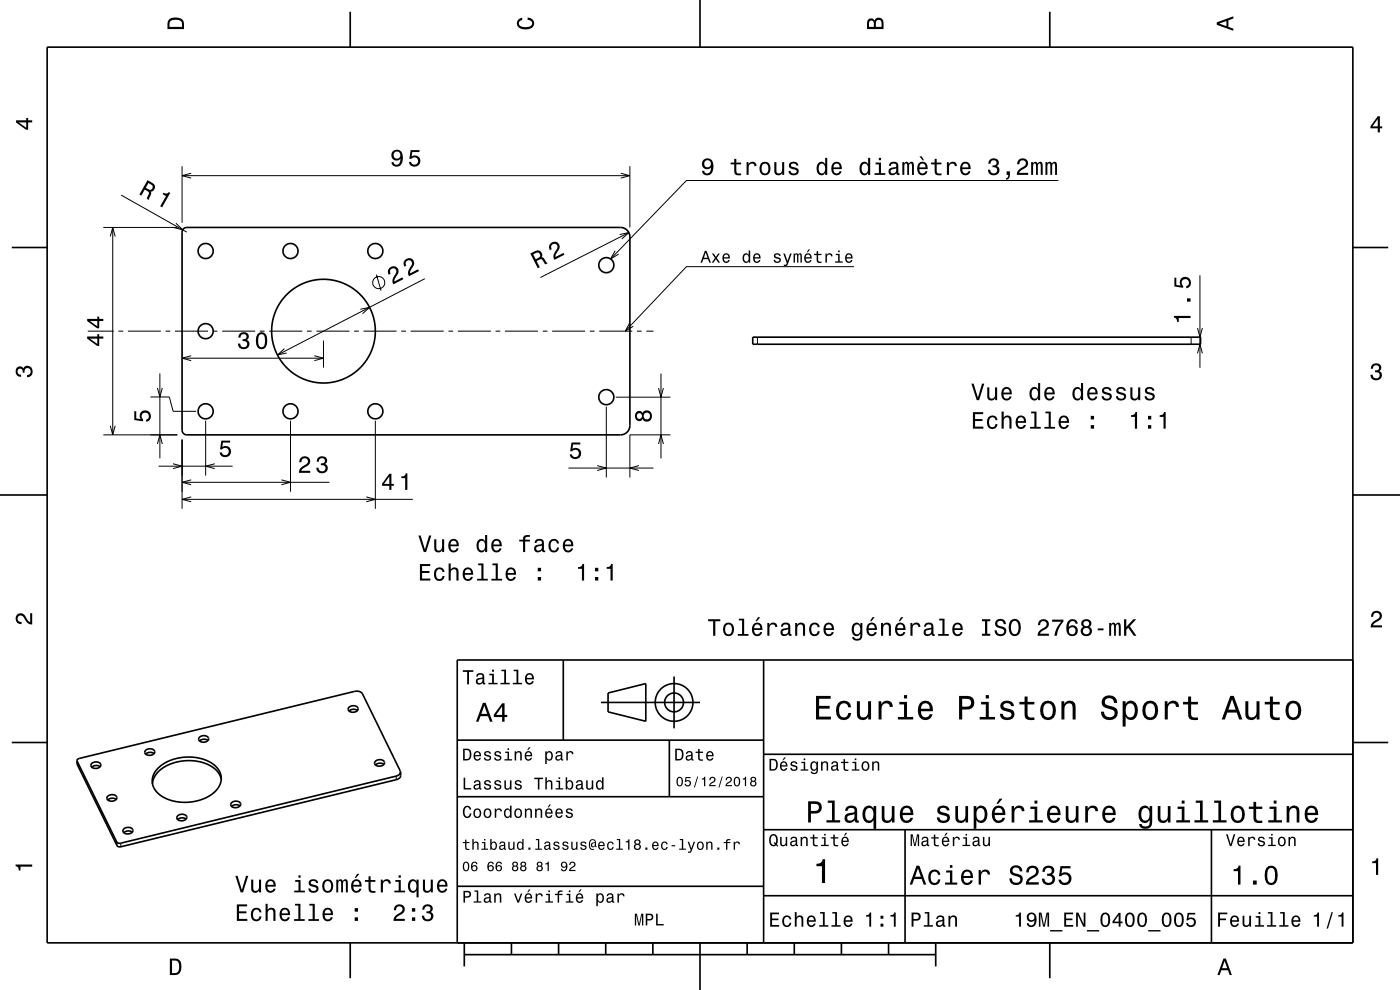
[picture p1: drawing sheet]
<svg xmlns="http://www.w3.org/2000/svg" width="297mm" height="210mm" viewBox="0 0 297 210" stroke-linecap="round" stroke-linejoin="round" font-family="sans-serif">
<g fill="none" stroke="#000" stroke-width=".21">
<path d="M38.6 35.3v11.9M38.6 37.3h95M40.6 36.7l-2 .6 2 .5M131.7 36.7l1.9 .6-1.9 .5M133.6 35.3v12.9M224.5 38.3h-78.9l-16.1 16.6M21.9 48.2h15.7M23.4 50.2l.5-2 .5 2M23.9 48.2v44M25.7 41.4l13.9 7.8M37.3 47.4l1.5 1.4-2-.5M79.9 58.2l.9 3.5"/>
<path d="M90.1 59.1l-31.2 16.2M130.5 53.2l-1 1.7 1.8-1M131.5 49.8l1.9-.5-1.5 1.4M133.4 49.3l-18.8 9.6M181.2 56.6h-35.6l-13 13.6M254.6 58.4v19.6M18.6 70.2h5.5M25.1 70.2h1M27.1 70.2h7M33.9 79.2v18M35.1 70.2h1M37.1 70.2h7"/>
<path d="M38.6 76h30M40.6 75.5l-2 .5 2 .5M45.1 70.2h1M47.1 70.2h7M55.1 70.2h1M57.1 70.2h7M60.3 74l-1.4 1.3 1.9-.4M65.1 70.2h1M66.7 75.5l1.9 .5-1.9 .5M67.1 70.2h7M68.6 72.2v5.8M75.1 70.2h1"/>
<path d="M76.4 65.6l2-.4-1.5 1.3M77.1 70.2h7M85.1 70.2h1M87.1 70.2h7M95.1 70.2h1M97.1 70.2h7M105.1 70.2h1M107.1 70.2h7M115.1 70.2h1M117.1 70.2h7M125.1 70.2h1M127.1 70.2h7"/>
<path d="M133.6 68.5l-1 1.7 1.8-1M135.1 70.2h1M137.1 70.2h1.5M140.2 79.2v18M160.7 71.5v1.5M252.7 71.5v1.5M254 75l.6-2 .5 2M254 69.6l.6 1.9 .5-1.9M21.9 92.2h15.7M23.4 90.3l.5 1.9 .5-1.9M31.9 84.2h4l.8 3h4.9M33.4 94.2l.5-2 .5 2"/>
<path d="M33.4 82.3l.5 1.9 .5-1.9M33.6 98.9h15.7M36.7 98.4l1.9 .5-1.9 .5M38.6 93.2v14.7M43.6 89.2v11.7M45.6 98.4l-2 .5 2 .5M61.6 89.2v15.1M79.6 89.2v18.7M120.6 99.3h18M126.7 98.8l1.9 .5-1.9 .5M128.6 86.2v15.1M130.6 84.2h11.6"/>
<path d="M135.6 98.8l-2 .5 2 .5M139.7 82.3l.5 1.9 .5-1.9M139.7 94.2l.5-2 .5 2M142.2 92.2h-8.6v9.1M38.6 102.3h31.3M38.6 105.9h49M40.6 101.8l-2 .5 2 .5M40.6 105.4l-2 .5 2 .5M59.7 101.8l1.9 .5-1.9 .5M77.7 105.4l1.9 .5-1.9 .5M16.4 161.5v.7M24.8 178.6v.8"/>
<path d="M25.6 178.9v.7M84 164.6l.1 .8"/>
<circle cx="80.3" cy="60" r="1.28"/>
</g>
<g fill="none" stroke="#000" stroke-width=".35">
<path d="M10 10h277v190h-277zM74.3 2.5v7.5M148.5 0v10M222.7 2.5v7.5M2.5 52.5h7.5M38.9 48.5l.7-.3h92a2 2 0 0 1 2 2v40a2 2 0 0 1-2 2h-92.3l-.6-.5-.1-.5v-42zM287 52.5h7.5M159.7 71.5h95v1.5h-95zM0 105h10M287 105h10M119.5 140v17M162 140v60"/>
<path d="M287 140h-190v60M2.5 157.5h7.5M30.8 159.2a1.17 1.17 0 0 1 2 .3 1.16 1.16 0 0 1-1 .7 1.16 1.16 0 0 1-1.1-.7zM32.7 159.8a1.42 1.42 0 0 0-1.8 .2M42.3 156.4a1.17 1.17 0 0 1 2 .4 1.16 1.16 0 0 1-1.1 .6 1.16 1.16 0 0 1-1.1-.6zM44.1 157.1a1.42 1.42 0 0 0-1.8 .1M74 150.1a1.17 1.17 0 0 1 2 .3 1.16 1.16 0 0 1-1.1 .7 1.16 1.16 0 0 1-1-.7zM75.8 150.7a1.41 1.41 0 0 0-1.8 .1M97 157h65M127.5 149h21M129 147l8-2v8l-8-2zM142 157v12"/>
<path d="M143 143.5v11M287 157.5h7.5M16.3 161.3l.1-.2 .4-.2 58.4-14.2a1.58 1.58 0 0 1 1.7 .5l8.1 16.5M16.3 161.3l8.5 17.3 .5 .3 58.7-14.3 .6-.3 .4-.6M16.3 161.3l.1 .9 8.4 17.2 .5 .2 58.8-14.2 .8-.6 .1-1.1M19.4 162a1.17 1.17 0 0 1 2 .3 1.16 1.16 0 0 1-1.1 .7 1.16 1.16 0 0 1-1-.7zM21.3 162.6a1.42 1.42 0 0 0-1.8 .1M22.8 169a1.17 1.17 0 0 1 2 .3 1.16 1.16 0 0 1-1.1 .7 1.16 1.16 0 0 1-1-.7zM24.7 169.6a1.41 1.41 0 0 0-1.8 .1M26.2 175.9a1.17 1.17 0 0 1 2 .3 1.16 1.16 0 0 1-1.1 .7 1.16 1.16 0 0 1-1-.7zM28.1 176.5a1.42 1.42 0 0 0-1.8 .1M33.6 162.9a9.8 9.8 0 0 1 12.1-.4 3.6 3.6 0 0 1-.6 5.9 9.9 9.9 0 0 1-11.6-.2 3.5 3.5 0 0 1 .1-5.3z"/>
<path d="M37.6 173.1a1.17 1.17 0 0 1 2 .3 1.16 1.16 0 0 1-1 .7 1.16 1.16 0 0 1-1.1-.7zM39.5 173.7a1.42 1.42 0 0 0-1.8 .2M46.9 165.3a5.7 5.7 0 0 0-5.1-3.8 9.2 9.2 0 0 0-8.9 3l-.4 .8-.2 .9M49.1 170.3a1.17 1.17 0 0 1 2 .3 1.16 1.16 0 0 1-1.1 .7 1.16 1.16 0 0 1-1.1-.7zM50.9 171a1.42 1.42 0 0 0-1.8 .1M79.6 161.5a1.17 1.17 0 0 1 2 .3 1.16 1.16 0 0 1-1.1 .7 1.16 1.16 0 0 1-1-.7zM81.4 162.2a1.42 1.42 0 0 0-1.7 .1M97 169h65M162 176h125M162 160h125M192 176v24M257 176v24"/>
<path d="M97 188h65M162 190h125M74.3 200v7.5M98.5 202.5h100M98.5 200v5M108.5 200v2.5M118.5 200v2.5M128.5 200v2.5M138.5 200v2.5M148.5 200v10M158.5 200v2.5M168.5 200v2.5"/>
<path d="M178.5 200v2.5M188.5 200v2.5M198.5 200v5M222.7 200v7.5"/>
<circle cx="43.6" cy="53.2" r="1.6"/>
<circle cx="61.6" cy="53.2" r="1.6"/>
<circle cx="79.6" cy="53.2" r="1.6"/>
<circle cx="128.6" cy="56.2" r="1.6"/>
<circle cx="43.6" cy="70.2" r="1.6"/>
<circle cx="68.6" cy="70.2" r="11"/>
<circle cx="43.6" cy="87.2" r="1.6"/>
<circle cx="61.6" cy="87.2" r="1.6"/>
<circle cx="79.6" cy="87.2" r="1.6"/>
<circle cx="128.6" cy="84.2" r="1.6"/>
<circle cx="143" cy="149" r="2"/>
<circle cx="143" cy="149" r="4"/>
</g>
<g fill="#000">
<path d="M36 4a2.18 2.18 0 0 0-.5 2.2h3.5v-1.2a1.43 1.43 0 0 0-1.7-1.3zM36.3 4.4a2.15 2.15 0 0 1 2.2 .3l.1 1h-2.6v-1z" fill-rule="evenodd"/>
<path d="M109.9 4.2l.9-.4v.4a.7 .7 0 0 0-.7 .5 .7 .7 0 0 0 .3 .8 1.7 1.7 0 0 0 2.5-.5 .9 .9 0 0 0-1-.8v-.5a1.24 1.24 0 0 1 1.4 1.1 1.24 1.24 0 0 1-1 1.4 2.22 2.22 0 0 1-2.5-.7l-.2-.5z" fill-rule="evenodd"/>
<path d="M184.2 4.2l-.3 .7v1.3h3.5v-1.3a.98 .98 0 0 0-.7-1.1 .98 .98 0 0 0-1.2 .6 .84 .84 0 0 0-1.3-.2zM184.5 4.5a.54 .54 0 0 1 .6-.1 .54 .54 0 0 1 .3 .6v.7h-1zM185.9 4.4a.62 .62 0 0 1 .8-.1 .62 .62 0 0 1 .3 .6v.8h-1.2z" fill-rule="evenodd"/>
<path d="M258.1 4.7v.6l3.5 1.2v-.4l-1-.4v-1.4l1-.4v-.4zM258.6 5l1.6-.5v1z" fill-rule="evenodd"/>
<path d="M3.4 25.5v.5l2.1 1.5h.5v-1.5h.8v-.5h-.8v-.5h-.4v.5zM4 26h1.6v1.1z" fill-rule="evenodd"/>
<path d="M83.3 32.1a1.15 1.15 0 0 0 0 1.6 1.15 1.15 0 0 0 1.7 0 1.03 1.03 0 0 1-.9 1.3 .56 .56 0 0 1-.6-.6h-.5a1.18 1.18 0 0 0 1.3 .9 1.18 1.18 0 0 0 1.1-1.1 1.77 1.77 0 0 0-1.2-2.5zM83.5 32.9a.75 .75 0 0 1 1.5 0 .75 .75 0 0 1-1.5 0zM87.1 31.8l-.3 1.9h.4a.79 .79 0 0 1 1.2-.2 .79 .79 0 0 1 .1 1.2 .79 .79 0 0 1-1.2-.1l-.1-.3h-.5a1.21 1.21 0 0 0 1.5 1.1 1.21 1.21 0 0 0 .9-1.6 1.21 1.21 0 0 0-1.8-.6l.2-.9h1.5v-.5z" fill-rule="evenodd"/>
<path d="M149.2 33.9a1.15 1.15 0 0 0 0 1.7 1.15 1.15 0 0 0 1.7-.1 1.03 1.03 0 0 1-.9 1.3 .56 .56 0 0 1-.6-.6h-.5a1.18 1.18 0 0 0 1.3 1 1.18 1.18 0 0 0 1.1-1.1 1.76 1.76 0 0 0-1.2-2.5zM149.4 34.7a.75 .75 0 0 1 1.5 0 .75 .75 0 0 1-1.5 0zM155.8 33.7v.8h-.8v.4h.8v1.8a1.05 1.05 0 0 0 1.4 .5v-.4l-.9-.1-.1-.6v-1.2h1v-.4h-1v-.8zM158.4 34.4v2.7h.4v-1.5a.67 .67 0 0 1 .4-.8 .67 .67 0 0 1 .8 .2v.2h.5a.89 .89 0 0 0-.7-.9 .89 .89 0 0 0-1 .5v-.4zM161.4 34.7a1.53 1.53 0 0 0 .9 2.5 1.48 1.48 0 0 0 1.2-1.5 1.48 1.48 0 0 0-1.2-1.4l-.5 .1zM161.8 35a.67 .67 0 0 1 .7-.3 .67 .67 0 0 1 .5 .6 1.11 1.11 0 0 1-.7 1.5 1.17 1.17 0 0 1-.5-1.8zM164.3 34.4v1.8a.89 .89 0 0 0 .6 1 .89 .89 0 0 0 1-.5v.4h.5v-2.7h-.5v1.6a.65 .65 0 0 1-.4 .7 .65 .65 0 0 1-.8-.3v-2zM167.6 34.5a.75 .75 0 0 0-.2 .9 .75 .75 0 0 0 .7 .5l.9 .3a.63 .63 0 0 1-.6 .6 .63 .63 0 0 1-.7-.5h-.4a1.07 1.07 0 0 0 1.2 .9 1.07 1.07 0 0 0 .9-1.2l-.4-.4-1.1-.3a.54 .54 0 0 1 .4-.7 .54 .54 0 0 1 .6 .5h.5a1.03 1.03 0 0 0-.7-.8 1.03 1.03 0 0 0-1.1 .2zM173.5 34.7a1.57 1.57 0 0 0 .8 2.5l.4-.1 .4-.4v.4h.4v-3.6h-.4v1.3a.89 .89 0 0 0-1.6-.1zM173.9 35a.62 .62 0 0 1 .6-.3 .62 .62 0 0 1 .5 .6 1.11 1.11 0 0 1-.7 1.5 1.19 1.19 0 0 1-.4-1.8zM176.7 34.7a1.54 1.54 0 0 0 .8 2.5 1.05 1.05 0 0 0 1-.9h-.4l-.2 .4-.4 .1a.75 .75 0 0 1-.7-.9h1.8a1.16 1.16 0 0 0-.5-1.4 1.16 1.16 0 0 0-1.4 .2zM177 34.9a.66 .66 0 0 1 .8-.1 .66 .66 0 0 1 .3 .7h-1.3zM182.6 34.7a1.57 1.57 0 0 0 .8 2.5l.4-.1 .4-.4v.4h.4v-3.6h-.4v1.3a.89 .89 0 0 0-1.6-.1zM183 35a.62 .62 0 0 1 .7-.3 .62 .62 0 0 1 .4 .6 1.11 1.11 0 0 1-.6 1.5 1.19 1.19 0 0 1-.5-1.8zM185.7 34.5v.4h.7v1.8h-.9v.4h2.3v-.4h-.9v-2.2zM186.4 33.5v.5h.5v-.5zM188.9 34.5l-.3 .7h.4a.55 .55 0 0 1 .7-.5 .55 .55 0 0 1 .3 .7l-.2 .1a1.14 1.14 0 0 0-1.3 .9 .73 .73 0 0 0 .8 .8l.5-.1 .4-.4 .1 .4h.5v-.3l-.2-.1v-1.6a1.02 1.02 0 0 0-.7-.8 1.02 1.02 0 0 0-1 .2zM189 36l1.1-.3a.77 .77 0 0 1-.2 .9 .77 .77 0 0 1-.9 .1zM191.4 34.4v2.7h.4l.1-2.1 .3-.3 .2 .3 .1 2.1h.3v-1.8a.5 .5 0 0 1 .4-.6l.2 .1 .1 .4v1.9h.4v-1.9a.69 .69 0 0 0-.5-.9l-.6 .4-.2-.3-.3-.1-.5 .4v-.3zM195 33.2l.7 .8h.3l-.5-.8zM194.9 34.7a1.54 1.54 0 0 0 .8 2.5 1.06 1.06 0 0 0 1.1-.9h-.5l-.2 .4-.4 .1a.75 .75 0 0 1-.7-.9h1.8a1.17 1.17 0 0 0-.5-1.4 1.17 1.17 0 0 0-1.4 .2zM195.2 34.9a.66 .66 0 0 1 .8-.1 .66 .66 0 0 1 .3 .7h-1.3zM198.3 33.7v.8h-.8v.4h.8v1.8a1.04 1.04 0 0 0 1.4 .5v-.4a.68 .68 0 0 1-1-.4v-1.5h1v-.4h-1v-.8zM200.9 34.4v2.7h.4v-1.5a.66 .66 0 0 1 .4-.8 .66 .66 0 0 1 .8 .2v.2h.5a.89 .89 0 0 0-.7-.9 .89 .89 0 0 0-1 .5v-.4zM204 34.7a1.54 1.54 0 0 0 .8 2.5 1.06 1.06 0 0 0 1.1-.9h-.5l-.2 .4-.4 .1a.75 .75 0 0 1-.7-.9h1.8a1.17 1.17 0 0 0-.5-1.4 1.17 1.17 0 0 0-1.4 .2zM204.3 34.9a.66 .66 0 0 1 .8-.1 .66 .66 0 0 1 .4 .7h-1.4zM210 33.9l-.3 .8h.4a.62 .62 0 0 1 .4-.7 .62 .62 0 0 1 .8 .2 .62 .62 0 0 1-.3 .9h-.4v.4a.72 .72 0 0 1 .9 .4 .72 .72 0 0 1-.5 .9 .72 .72 0 0 1-.9-.5v-.3h-.5a1.18 1.18 0 0 0 1.5 1.2 1.18 1.18 0 0 0 .6-1.8l-.2-.2a.97 .97 0 0 0 .2-1.3 .97 .97 0 0 0-1.4-.2zM213.6 36.3v.8l.3 .1a.48 .48 0 0 1-.5 .6v.3a.83 .83 0 0 0 .8-.9v-.9zM216.1 33.9l-.3 .9h.4a.7 .7 0 0 1 .6-.8 .7 .7 0 0 1 .8 .5 .7 .7 0 0 1-.5 .9 1.8 1.8 0 0 0-1.4 1.7h2.4v-.4h-1.9a2.2 2.2 0 0 1 1.5-1.2 1.13 1.13 0 0 0 .1-1.7 1.13 1.13 0 0 0-1.7 .1zM218.8 34.4v2.7h.4v-2.1l.2-.3h.3l.1 .3v2.1h.4v-2.1l.3-.3 .2 .1 .1 .4v1.9h.4v-1.9a.69 .69 0 0 0-.5-.9l-.6 .4-.2-.3-.3-.1-.5 .4v-.3zM221.8 34.4v2.7h.4v-2.1l.4-.3 .2 .3v2.1h.4v-1.8a.5 .5 0 0 1 .4-.6l.2 .1v.4v1.9h.4v-1.9a.69 .69 0 0 0-.5-.9l-.5 .4-.2-.3-.3-.1-.5 .4v-.3z" fill-rule="evenodd"/>
<path d="M292.3 24.7l-1.6 2.1v.4h1.6v.9h.4v-.9h.5v-.4h-.5v-2.1zM292.3 25.2v1.6h-1.1z" fill-rule="evenodd"/>
<path d="M31.3 38.2l-1.7 3.1 .4 .2 .7-1.3a.84 .84 0 0 1 .8 1.1l-.4 .9 .5 .2 .5-1.4-.2-.4a.97 .97 0 0 0 1-.7 .97 .97 0 0 0-.6-1.1zM31.5 38.8a1.08 1.08 0 0 1 .9 .9 .6 .6 0 0 1-.4 .5 .6 .6 0 0 1-.6-.1l-.5-.3z" fill-rule="evenodd"/>
<path d="M34.7 40.9a.77 .77 0 0 0 1.1-.2l.3 .2-1.7 3.1-.4-.2 1.2-2.2-.7-.4z" fill-rule="evenodd"/>
<path d="M112.5 53.8l1.6 3.1 .4-.2-.7-1.3a.84 .84 0 0 1 1.4-.1l.5 .8 .5-.3-.9-1.2h-.4a.97 .97 0 0 0-.2-1.2 .97 .97 0 0 0-1.2-.1zM113.1 54a1.09 1.09 0 0 1 1.2-.3 .6 .6 0 0 1 .3 .6 .6 .6 0 0 1-.5 .4l-.5 .3z" fill-rule="evenodd"/>
<path d="M116.7 51.7a1.16 1.16 0 0 1 1.8 0 1.16 1.16 0 0 1-.3 1.7l-.3 .6-.1 .5 1.7-.8 .2 .3-2.1 1.1a1.81 1.81 0 0 1 .5-2.2 .71 .71 0 0 0 0-1 .71 .71 0 0 0-1 0 .71 .71 0 0 0 0 1l-.5 .2a1.16 1.16 0 0 1 .1-1.4z" fill-rule="evenodd"/>
<path d="M149.5 53.2l-.9 2.5h.3l.3-.7h1l.3 .7h.3l-.9-2.5zM149.7 53.6l.4 1.1h-.8zM151 53.8l.7 .9-.7 1h.4l.5-.7 .5 .7h.4l-.7-1 .6-.9h-.4l-.4 .7-.5-.7zM153.5 54a1.04 1.04 0 0 0-.2 1.2 1.04 1.04 0 0 0 1 .5l.5-.5h-.3l-.4 .3a.54 .54 0 0 1-.5-.7h1.2a.83 .83 0 0 0-.3-.9 .83 .83 0 0 0-1 .1zM153.7 54.1l.2-.1a.48 .48 0 0 1 .5 .1 .48 .48 0 0 1 .1 .5h-.9zM157.7 54a1.06 1.06 0 0 0-.2 1.1 1.06 1.06 0 0 0 .9 .7l.4-.4v.3h.3v-2.6h-.3v1a.63 .63 0 0 0-1.1-.1zM158 54.2a.44 .44 0 0 1 .5-.2 .44 .44 0 0 1 .3 .4 .65 .65 0 0 1 0 .8 .65 .65 0 0 1-.7 .3 .99 .99 0 0 1-.1-1.3zM160 54a1.04 1.04 0 0 0-.2 1.2 1.04 1.04 0 0 0 1 .5l.5-.5h-.3l-.4 .3a.54 .54 0 0 1-.5-.7h1.3a.83 .83 0 0 0-.4-.9 .83 .83 0 0 0-1 .1zM160.2 54.1l.2-.1a.48 .48 0 0 1 .5 .1 .48 .48 0 0 1 .1 .5h-.9zM164.3 53.9l-.1 .1a.68 .68 0 0 0 .9 .9l.2 .1a.43 .43 0 0 1-.4 .5 .43 .43 0 0 1-.5-.4h-.3a.74 .74 0 0 0 .9 .7 .74 .74 0 0 0 .5-1l-.9-.4a.38 .38 0 0 1 .3-.5 .38 .38 0 0 1 .4 .4h.3a.78 .78 0 0 0-1.3-.4zM166.2 53.8l.7 2-.2 .3h-.4v.3a.64 .64 0 0 0 .9-.4l.8-2.2h-.4l-.5 1.6-.6-1.6zM168.4 53.8v1.9h.2v-1.3l.2-.4h.2l.1 .2v1.5h.3v-1.5l.2-.2 .2 .4v1.3h.3v-1.3a.49 .49 0 0 0-.4-.7l-.4 .3-.3-.3-.4 .3v-.2zM171.5 52.9l-.4 .6h.3l.5-.6zM170.8 54a1.04 1.04 0 0 0-.2 1.2 1.04 1.04 0 0 0 1.1 .5l.5-.5h-.4l-.4 .3a.54 .54 0 0 1-.5-.7h1.3a.83 .83 0 0 0-.4-.9 .83 .83 0 0 0-1 .1zM171.1 54.1l.1-.1a.48 .48 0 0 1 .5 .1 .48 .48 0 0 1 .2 .5h-1zM173.2 53.3v.5h-.5v.3h.5l.1 1.3a.74 .74 0 0 0 1 .4v-.3l-.7-.1v-.4v-.9h.7v-.3h-.7v-.5zM175.1 53.8v1.9h.3v-1.1a.47 .47 0 0 1 .3-.6 .47 .47 0 0 1 .6 .2v.2h.3a.64 .64 0 0 0-.5-.7 .64 .64 0 0 0-.7 .4v-.3zM177.3 53.8v.3h.5v1.3h-.6v.3h1.6v-.3h-.7v-1.6zM177.8 53.1v.4h.3v-.4zM179.5 54a1.04 1.04 0 0 0-.2 1.2 1.04 1.04 0 0 0 1 .5l.5-.5h-.3l-.4 .3a.54 .54 0 0 1-.5-.7h1.3a.83 .83 0 0 0-.4-.9 .83 .83 0 0 0-1 .1zM179.7 54.1l.2-.1a.47 .47 0 0 1 .5 .1 .47 .47 0 0 1 .1 .5h-.9z" fill-rule="evenodd"/>
<path d="M18.5 71.4v.4l2.1 1.6h.4v-1.6h.9v-.4h-.9v-.5h-.4v.5zM19.1 71.8h1.5v1.2zM18.5 67.6v.5l2.1 1.5h.4v-1.5h.9v-.5h-.9v-.5h-.4v.5zM19.1 68.1h1.5v1.1z" fill-rule="evenodd"/>
<path d="M50.9 70.8l-.3 .8h.4a.62 .62 0 0 1 .4-.8 .62 .62 0 0 1 .7 .3 .62 .62 0 0 1-.2 .8l-.5 .1v.4a.72 .72 0 0 1 1 .4 .72 .72 0 0 1-.5 .9 .72 .72 0 0 1-.9-.5v-.3h-.5a1.18 1.18 0 0 0 1.5 1.2 1.18 1.18 0 0 0 .6-1.9l-.2-.1a.97 .97 0 0 0 .2-1.4 .97 .97 0 0 0-1.4-.2zM54.6 70.9a2.67 2.67 0 0 0 .4 3.1 1.14 1.14 0 0 0 1.6-.9 2.3 2.3 0 0 0-.6-2.5l-.5-.1-.5 .1zM55.2 71h.6a2.38 2.38 0 0 1 0 2.6h-.6a2.37 2.37 0 0 1 0-2.6z" fill-rule="evenodd"/>
<path d="M82.5 56.9a1.15 1.15 0 0 0 0 1.4l.4-.2a.71 .71 0 0 1 0-1 .71 .71 0 0 1 1 0 .71 .71 0 0 1 0 1 1.8 1.8 0 0 0-.5 2.2l2.2-1.1-.2-.4-1.7 .9a2.22 2.22 0 0 1 .8-1.7 1.11 1.11 0 0 0-.5-1.4 1.11 1.11 0 0 0-1.5 .3zM85.9 55.2a1.15 1.15 0 0 0-.1 1.4l.4-.2a.71 .71 0 0 1 .1-1 .71 .71 0 0 1 1 0 .71 .71 0 0 1-.1 1 1.81 1.81 0 0 0-.4 2.2l2.1-1.1-.2-.4-1.7 .9a2.22 2.22 0 0 1 .8-1.7 1.11 1.11 0 0 0-.5-1.4 1.11 1.11 0 0 0-1.4 .3z" fill-rule="evenodd"/>
<path d="M249 67v.4a.77 .77 0 0 1 .7 .9h.4v-.8h2.5v-.5zM251.8 63.3v.7h.8v-.7zM249.1 58.9v1.9l1.9 .3v-.4a.8 .8 0 0 1-.2-1.3 .8 .8 0 0 1 1.2 .1 .8 .8 0 0 1-.3 1.2v.5a1.21 1.21 0 0 0 1-1.5 1.21 1.21 0 0 0-1.6-.9 1.21 1.21 0 0 0-.6 1.8l-.9-.2v-1.5z" fill-rule="evenodd"/>
<path d="M291.1 77.4a1.08 1.08 0 0 1 1.4-.2 1.08 1.08 0 0 1 .4 1.2l-.3 .3a1.06 1.06 0 0 1 .5 1.3 1.06 1.06 0 0 1-1.2 .7 1.1 1.1 0 0 1-1.2-1.2h.5a.71 .71 0 0 0 1 .8 .71 .71 0 0 0 .1-1.3h-.6v-.4a.61 .61 0 0 0 .8-.3 .61 .61 0 0 0-.2-.8 .61 .61 0 0 0-.9 .2l-.1 .5h-.5z" fill-rule="evenodd"/>
<path d="M3.6 78a.86 .86 0 0 1 1.4 .2 1.06 1.06 0 0 1 1.2-.6 1.06 1.06 0 0 1 .7 1.2 1.1 1.1 0 0 1-1.2 1.2v-.4a.71 .71 0 0 0 .8-1 .71 .71 0 0 0-1.3-.1v.6h-.4a.61 .61 0 0 0-.3-.8 .61 .61 0 0 0-.8 .2 .61 .61 0 0 0 .2 .8l.6 .2v.4a1.15 1.15 0 0 1-1.2-.6 1.15 1.15 0 0 1 .3-1.3z" fill-rule="evenodd"/>
<path d="M28.5 87.2h.4v1.6l.9 .1a1.21 1.21 0 0 1 .6-1.7 1.21 1.21 0 0 1 1.7 .8 1.21 1.21 0 0 1-1.1 1.5v-.5a.79 .79 0 0 0 .5-1 .79 .79 0 0 0-1.1-.4 .79 .79 0 0 0-.3 1.1l.2 .3v.4l-1.8-.3z" fill-rule="evenodd"/>
<path d="M47 93.5h1.8v.4h-1.5l-.1 .9a1.21 1.21 0 0 1 1.7 .6 1.21 1.21 0 0 1-.8 1.6 1.21 1.21 0 0 1-1.5-1h.4a.8 .8 0 0 0 1.2 .3 .8 .8 0 0 0 .1-1.2 .8 .8 0 0 0-1.2 .2h-.4z" fill-rule="evenodd"/>
<path d="M121.2 93.9h1.9v.4h-1.5l-.2 .9a1.21 1.21 0 0 1 1.8 .6 1.21 1.21 0 0 1-.8 1.6 1.21 1.21 0 0 1-1.5-1h.4a.8 .8 0 0 0 1.2 .3 .8 .8 0 0 0 .1-1.2 .8 .8 0 0 0-1.2 .2h-.4z" fill-rule="evenodd"/>
<path d="M135 87.5a1.06 1.06 0 0 0-.3 1.3 1.06 1.06 0 0 0 1.3 .4l.3-.3a1.11 1.11 0 0 0 1.6 .4 1.11 1.11 0 0 0 .3-1.6 1.03 1.03 0 0 0-.9-.7 1.03 1.03 0 0 0-1 .6l-.1-.2a.85 .85 0 0 0-1.2 .1zM136.5 88.3a.75 .75 0 0 1 1.5 0 .75 .75 0 0 1-1.5 0zM135.1 88.3a.6 .6 0 0 1 1.2 0 .6 .6 0 0 1-1.2 0z" fill-rule="evenodd"/>
<path d="M206.4 87.4v3.5h2.2v-.4h-1.7v-1.2h1.5v-.4h-1.5v-1.1h1.7v-.4zM209.7 88.5a1.53 1.53 0 0 0 .8 2.5 1.07 1.07 0 0 0 1.1-1h-.4a.67 .67 0 0 1-.6 .6 .67 .67 0 0 1-.7-.6 1.11 1.11 0 0 1 .6-1.5 .6 .6 0 0 1 .7 .6h.4a1.09 1.09 0 0 0-.8-.9 1.09 1.09 0 0 0-1.1 .3zM212.5 87.3v3.6h.4v-1.5a.64 .64 0 0 1 .4-.8 .64 .64 0 0 1 .8 .3v2h.5v-1.8a.88 .88 0 0 0-.6-.9 .88 .88 0 0 0-1.1 .4v-1.3zM215.8 88.5a1.54 1.54 0 0 0 .7 2.5 1.05 1.05 0 0 0 1.1-.9h-.4l-.2 .4-.4 .1a.76 .76 0 0 1-.7-.9h1.8a1.16 1.16 0 0 0-.5-1.4 1.16 1.16 0 0 0-1.4 .2zM216.1 88.7a.66 .66 0 0 1 .8-.1 .66 .66 0 0 1 .3 .7h-1.3zM218.7 87.3v.4h.7v2.9h-.9v.3h2.3v-.3h-.9v-3.3zM221.8 87.3v.4h.7v2.9h-.9v.3h2.2v-.3h-.9v-3.3zM224.9 88.5a1.54 1.54 0 0 0 .8 2.5 1.06 1.06 0 0 0 1-.9h-.4l-.2 .4-.4 .1a.76 .76 0 0 1-.7-.9h1.8a1.16 1.16 0 0 0-.5-1.4 1.16 1.16 0 0 0-1.4 .2zM225.2 88.7a.66 .66 0 0 1 .8-.1 .66 .66 0 0 1 .3 .7h-1.3zM231.4 90.2v.7h.7v-.7zM231.4 88.2v.8h.7v-.8z" fill-rule="evenodd"/>
<path d="M206.1 81.4l1.1 3.5h.5l1.1-3.5h-.5l-.8 3-.9-3zM209.4 82.2v1.8a.89 .89 0 0 0 .7 .9 .89 .89 0 0 0 1-.4v.4h.4v-2.7h-.4v1.5a.65 .65 0 0 1-.4 .8 .65 .65 0 0 1-.8-.3v-2zM212.7 82.5a1.54 1.54 0 0 0 .8 2.5 1.06 1.06 0 0 0 1.1-.9h-.4l-.3 .4-.3 .1a.76 .76 0 0 1-.7-.9h1.7a1.16 1.16 0 0 0-.4-1.4 1.16 1.16 0 0 0-1.5 .2zM213.1 82.7a.66 .66 0 0 1 .8-.2 .66 .66 0 0 1 .3 .8h-1.3zM218.7 82.5a1.58 1.58 0 0 0 .7 2.5l.5-.2 .3-.3v.4h.5v-3.6h-.5v1.3a.89 .89 0 0 0-1.5-.1zM219 82.7a.62 .62 0 0 1 .7-.2 .62 .62 0 0 1 .5 .6 1.12 1.12 0 0 1-.7 1.5 1.19 1.19 0 0 1-.5-1.9zM221.8 82.5a1.54 1.54 0 0 0 .8 2.5 1.06 1.06 0 0 0 1.1-.9h-.4l-.3 .4-.3 .1a.76 .76 0 0 1-.7-.9h1.8a1.16 1.16 0 0 0-.5-1.4 1.16 1.16 0 0 0-1.5 .2zM222.2 82.7a.66 .66 0 0 1 .8-.2 .66 .66 0 0 1 .3 .8h-1.3zM227.8 82.5a1.58 1.58 0 0 0 .8 2.5l.4-.2 .3-.3v.4h.5v-3.6h-.5v1.3a.89 .89 0 0 0-1.5-.1zM228.1 82.7a.62 .62 0 0 1 .7-.2 .62 .62 0 0 1 .5 .6 1.12 1.12 0 0 1-.7 1.5 1.19 1.19 0 0 1-.5-1.9zM230.9 82.5a1.54 1.54 0 0 0 .8 2.5 1.05 1.05 0 0 0 1.1-.9h-.4l-.2 .4-.4 .1a.76 .76 0 0 1-.7-.9h1.8a1.16 1.16 0 0 0-.5-1.4 1.16 1.16 0 0 0-1.5 .2zM231.3 82.7a.66 .66 0 0 1 .8-.2 .66 .66 0 0 1 .3 .8h-1.3zM234 82.3a.76 .76 0 0 0-.2 .8 .76 .76 0 0 0 .7 .5l.9 .4a.63 .63 0 0 1-.6 .6 .63 .63 0 0 1-.7-.6h-.4a1.07 1.07 0 0 0 1.2 1 1.07 1.07 0 0 0 .9-1.2l-.4-.4-1.1-.3a.54 .54 0 0 1 .4-.7 .54 .54 0 0 1 .7 .5h.4a1.03 1.03 0 0 0-.7-.9 1.03 1.03 0 0 0-1.1 .3zM237.1 82.3a.76 .76 0 0 0-.3 .8 .76 .76 0 0 0 .8 .5l.8 .4a.63 .63 0 0 1-.6 .6 .63 .63 0 0 1-.6-.6h-.5a1.07 1.07 0 0 0 1.2 1 1.07 1.07 0 0 0 1-1.2l-.5-.4-1-.3a.54 .54 0 0 1 .4-.7 .54 .54 0 0 1 .6 .5h.4a1.03 1.03 0 0 0-.7-.9 1.03 1.03 0 0 0-1 .3zM239.8 82.2v1.8a.89 .89 0 0 0 .6 .9 .89 .89 0 0 0 1.1-.4v.4h.4v-2.7h-.4v1.5a.65 .65 0 0 1-.4 .8 .65 .65 0 0 1-.8-.3l-.1-2zM243.1 82.3a.76 .76 0 0 0-.2 .8 .76 .76 0 0 0 .7 .5l.9 .4a.63 .63 0 0 1-.6 .6 .63 .63 0 0 1-.7-.6h-.4a1.07 1.07 0 0 0 1.2 1 1.07 1.07 0 0 0 .9-1.2l-.4-.4-1.1-.3a.54 .54 0 0 1 .4-.7 .54 .54 0 0 1 .7 .5h.4a1.03 1.03 0 0 0-.7-.9 1.03 1.03 0 0 0-1.1 .3z" fill-rule="evenodd"/>
<path d="M239.9 88.1v.3h.9v2.5h.4v-3.5h-.3a.77 .77 0 0 1-1 .7zM243.5 90.2v.7h.7v-.7zM243.5 88.2v.8h.7v-.8zM246 88.1v.3h.8v2.5h.5v-3.5h-.4a.77 .77 0 0 1-.9 .7z" fill-rule="evenodd"/>
<path d="M63.8 97.1l-.3 1h.4a.71 .71 0 0 1 .6-.9 .71 .71 0 0 1 .8 .5 .71 .71 0 0 1-.5 .9 1.8 1.8 0 0 0-1.4 1.7h2.4v-.4h-1.9a2.2 2.2 0 0 1 1.5-1.2 1.13 1.13 0 0 0 .1-1.7 1.13 1.13 0 0 0-1.7 .1zM67.5 97.1l-.3 .8h.4a.62 .62 0 0 1 .4-.7 .62 .62 0 0 1 .8 .2 .62 .62 0 0 1-.2 .9h-.5v.4a.72 .72 0 0 1 .9 .4 .72 .72 0 0 1-.5 .9 .72 .72 0 0 1-.9-.5v-.3h-.5a1.18 1.18 0 0 0 1.5 1.2 1.18 1.18 0 0 0 .6-1.8l-.2-.2a.91 .91 0 0 0 .3-1.1 .91 .91 0 0 0-1-.5z" fill-rule="evenodd"/>
<path d="M82.6 100.5l-1.5 2.1v.5h1.5v.8h.4v-.8h.5v-.4h-.5v-2.2zM82.6 101.1v1.6h-1.1zM85.1 101.1v.3h.9v2.5h.4v-3.5h-.3a.77 .77 0 0 1-1 .7z" fill-rule="evenodd"/>
<path d="M88.8 113.6l1.1 3.5h.5l1.1-3.5h-.5l-.9 3-.9-3zM92.1 114.4v1.8a.89 .89 0 0 0 .6 1 .89 .89 0 0 0 1.1-.5v.4h.4v-2.7h-.4v1.6a.64 .64 0 0 1-.4 .7 .64 .64 0 0 1-.8-.3v-2zM95.4 114.7a1.54 1.54 0 0 0 .8 2.5 1.05 1.05 0 0 0 1.1-.9h-.4l-.3 .4-.3 .1a.75 .75 0 0 1-.7-.9h1.7a1.16 1.16 0 0 0-.5-1.4 1.16 1.16 0 0 0-1.4 .2zM95.8 114.9a.66 .66 0 0 1 .7-.1 .66 .66 0 0 1 .4 .7h-1.3zM101.4 114.7a1.57 1.57 0 0 0 .7 2.5l.5-.1 .3-.4v.4h.5v-3.6h-.5v1.3a.89 .89 0 0 0-1.5-.1zM101.7 115a.62 .62 0 0 1 .7-.3 .62 .62 0 0 1 .5 .6 1.11 1.11 0 0 1-.7 1.5 1.18 1.18 0 0 1-.5-1.8zM104.5 114.7a1.54 1.54 0 0 0 .8 2.5 1.06 1.06 0 0 0 1.1-.9h-.4l-.3 .4-.3 .1a.75 .75 0 0 1-.7-.9h1.7a1.17 1.17 0 0 0-.4-1.4 1.17 1.17 0 0 0-1.5 .2zM104.9 114.9a.66 .66 0 0 1 .8-.1 .66 .66 0 0 1 .3 .7h-1.3zM110.2 114.5v.4h.8v2.2h.4v-2.2h1v-.4h-1v-.4l.4-.2h.6v-.4a1.04 1.04 0 0 0-1.4 .7v.3zM113.7 114.5l-.3 .7h.4a.55 .55 0 0 1 .7-.5 .55 .55 0 0 1 .4 .7l-.2 .1a1 1 0 0 0-1.1 .2 1 1 0 0 0-.2 1 .93 .93 0 0 0 1.6 0l.1 .4h.6v-.3l-.3-.1v-1.6a1.02 1.02 0 0 0-.7-.8 1.02 1.02 0 0 0-1 .2zM113.8 116l1.1-.3a.77 .77 0 0 1-.2 .9 .77 .77 0 0 1-.8 .1l-.2-.4zM116.6 114.7a1.53 1.53 0 0 0 .9 2.5 1.05 1.05 0 0 0 1.1-1.1h-.4a.67 .67 0 0 1-.7 .7 .67 .67 0 0 1-.7-.6 1.11 1.11 0 0 1 .7-1.5 .59 .59 0 0 1 .6 .6h.5a1.09 1.09 0 0 0-.8-1 1.09 1.09 0 0 0-1.2 .4zM119.7 114.7a1.54 1.54 0 0 0 .8 2.5 1.06 1.06 0 0 0 1.1-.9h-.5l-.2 .4-.4 .1a.75 .75 0 0 1-.7-.9h1.8a1.16 1.16 0 0 0-.5-1.4 1.16 1.16 0 0 0-1.4 .2zM120 114.9a.66 .66 0 0 1 .8-.1 .66 .66 0 0 1 .4 .7h-1.4z" fill-rule="evenodd"/>
<path d="M3.6 130.4a1.22 1.22 0 0 1 2 .7l.4 .6 .4 .3v-1.9h.4v2.4a1.8 1.8 0 0 1-1.7-1.4 .71 .71 0 0 0-.9-.5 .71 .71 0 0 0-.5 .8 .71 .71 0 0 0 .9 .5v.5a1.18 1.18 0 0 1-1.2-.7 1.18 1.18 0 0 1 .2-1.3z" fill-rule="evenodd"/>
<path d="M89.1 119.6v3.5h2.2v-.4h-1.8v-1.2h1.6v-.4h-1.6v-1h1.8v-.5zM92.4 120.7a1.52 1.52 0 0 0 .8 2.5 1.05 1.05 0 0 0 1.1-1h-.4a.67 .67 0 0 1-.7 .7 .67 .67 0 0 1-.6-.6 1.12 1.12 0 0 1 .6-1.6 .59 .59 0 0 1 .7 .6h.4a1.09 1.09 0 0 0-.8-.9 1.09 1.09 0 0 0-1.1 .3zM95.2 119.5v3.6h.4v-1.5a.63 .63 0 0 1 .4-.8 .63 .63 0 0 1 .8 .4v1.9h.5v-1.7a.88 .88 0 0 0-.6-1 .88 .88 0 0 0-1.1 .4v-1.3zM98.4 120.7a1.54 1.54 0 0 0 .8 2.5 1.06 1.06 0 0 0 1.1-.8h-.4l-.2 .3-.4 .1a.76 .76 0 0 1-.7-.9h1.8a1.17 1.17 0 0 0-.5-1.3 1.17 1.17 0 0 0-1.5 .1zM98.8 120.9a.66 .66 0 0 1 .8-.1 .66 .66 0 0 1 .3 .7h-1.3zM101.4 119.5v.4h.7v2.9h-.9v.3h2.3v-.3h-.9v-3.3zM104.5 119.5v.4h.7v2.9h-1v.3h2.3v-.3h-.9v-3.3zM107.5 120.7a1.54 1.54 0 0 0 .8 2.5 1.06 1.06 0 0 0 1.1-.8h-.4l-.2 .3-.4 .1a.76 .76 0 0 1-.7-.9h1.8a1.17 1.17 0 0 0-.5-1.3 1.17 1.17 0 0 0-1.5 .1zM107.9 120.9a.66 .66 0 0 1 .8-.1 .66 .66 0 0 1 .3 .7h-1.3zM114.1 122.4v.7h.7v-.7zM114.1 120.4v.8h.7v-.8z" fill-rule="evenodd"/>
<path d="M122.6 120.3v.4h.9v2.4h.4v-3.5h-.3a.77 .77 0 0 1-1 .7zM126.2 122.4v.7h.7v-.7zM126.2 120.4v.8h.7v-.8zM128.7 120.3v.4h.8v2.4h.5v-3.5h-.4a.78 .78 0 0 1-.9 .7z" fill-rule="evenodd"/>
<path d="M150.2 131.4v.4h1.1v3.1h.5v-3.1h1v-.4zM153.7 132.4a1.53 1.53 0 0 0 .9 2.6 1.48 1.48 0 0 0 1.1-1.5 1.48 1.48 0 0 0-1.1-1.4l-.5 .1zM154 132.7a.67 .67 0 0 1 .7-.2 .67 .67 0 0 1 .5 .5 1.11 1.11 0 0 1-.6 1.6 1.17 1.17 0 0 1-.6-1.9zM156.7 131.2v.4h.7v2.9h-.9v.4h2.3v-.4h-.9v-3.3zM160.8 130.9l-.5 .9h.3l.7-.9zM159.8 132.4a1.54 1.54 0 0 0 .8 2.6 1.06 1.06 0 0 0 1.1-.9h-.4l-.3 .3-.3 .2a.76 .76 0 0 1-.7-1h1.7a1.16 1.16 0 0 0-.4-1.3 1.16 1.16 0 0 0-1.5 .1zM160.2 132.7a.66 .66 0 0 1 .8-.2 .66 .66 0 0 1 .3 .8h-1.3zM162.8 132.2v2.7h.4v-1.6a.66 .66 0 0 1 .4-.8 .66 .66 0 0 1 .8 .3l.1 .2h.4a.89 .89 0 0 0-.7-.9 .89 .89 0 0 0-1 .5v-.4zM165.9 132.3l-.2 .6h.4a.55 .55 0 0 1 .7-.5 .55 .55 0 0 1 .3 .8h-.2a1 1 0 0 0-1 .2 1 1 0 0 0-.3 1.1 .93 .93 0 0 0 1.7 0l.1 .3 .5 .1v-.4h-.2v-1.6a1.02 1.02 0 0 0-1.8-.6zM166.1 133.8l1.1-.3a.77 .77 0 0 1-.2 .9 .77 .77 0 0 1-.9 0zM168.7 132.2v2.7h.4v-1.6a.63 .63 0 0 1 .6-.9 .63 .63 0 0 1 .6 .8v1.7h.5v-1.8a.89 .89 0 0 0-.6-1 .89 .89 0 0 0-1.1 .5v-.4zM172 132.4a1.53 1.53 0 0 0 .8 2.6 1.06 1.06 0 0 0 1.1-1.1h-.4a.67 .67 0 0 1-.7 .7 .67 .67 0 0 1-.7-.6 1.12 1.12 0 0 1 .7-1.6 .59 .59 0 0 1 .7 .6h.4a1.09 1.09 0 0 0-.8-.9 1.09 1.09 0 0 0-1.1 .3zM175 132.4a1.54 1.54 0 0 0 .8 2.6 1.06 1.06 0 0 0 1.1-.9h-.5l-.2 .3-.4 .2a.76 .76 0 0 1-.6-1h1.7a1.16 1.16 0 0 0-.5-1.3 1.16 1.16 0 0 0-1.4 .1zM175.3 132.7a.66 .66 0 0 1 .8-.2 .66 .66 0 0 1 .4 .8h-1.3zM181 132.4a1.57 1.57 0 0 0 .7 2.6l.5-.2 .3-.4a.73 .73 0 0 1-.3 1.1 .73 .73 0 0 1-1-.4h-.4a1.1 1.1 0 0 0 1.2 .8 1.1 1.1 0 0 0 .9-1.2v-2.5h-.4v.4l-.3-.4a.9 .9 0 0 0-1.2 .2zM181.3 132.7a.63 .63 0 0 1 .7-.2 .63 .63 0 0 1 .5 .6 1.11 1.11 0 0 1-.7 1.5 1.19 1.19 0 0 1-.5-1.9zM185.1 130.9l-.5 .9h.3l.7-.9zM184.1 132.4a1.55 1.55 0 0 0 .8 2.6 1.07 1.07 0 0 0 1.1-.9h-.4l-.3 .3-.3 .2a.76 .76 0 0 1-.7-1h1.7a1.17 1.17 0 0 0-.5-1.3 1.17 1.17 0 0 0-1.4 .1zM184.4 132.7a.66 .66 0 0 1 .8-.2 .66 .66 0 0 1 .4 .8h-1.3zM186.9 132.2v2.7h.4v-1.6a.63 .63 0 0 1 .6-.9 .63 .63 0 0 1 .7 .8v1.7h.4v-1.8a.89 .89 0 0 0-.6-1 .89 .89 0 0 0-1.1 .5v-.4zM191.1 130.9l-.5 .9h.3l.7-.9zM190.2 132.4a1.54 1.54 0 0 0 .8 2.6 1.06 1.06 0 0 0 1.1-.9h-.5l-.2 .3-.4 .2a.76 .76 0 0 1-.7-1h1.8a1.16 1.16 0 0 0-.5-1.3 1.16 1.16 0 0 0-1.4 .1zM190.5 132.7a.66 .66 0 0 1 .8-.2 .66 .66 0 0 1 .3 .8h-1.3zM193.1 132.2v2.7h.5v-1.6a.66 .66 0 0 1 .3-.8 .66 .66 0 0 1 .9 .3v.2h.5a.89 .89 0 0 0-.7-.9 .89 .89 0 0 0-1.1 .5v-.4zM196.3 132.3l-.3 .6h.4a.55 .55 0 0 1 .7-.5 .55 .55 0 0 1 .4 .8h-.2a1 1 0 0 0-1.1 .2 1 1 0 0 0-.2 1.1 .93 .93 0 0 0 1.6 0l.1 .3 .6 .1v-.4h-.3v-1.6a1.02 1.02 0 0 0-1.7-.6zM196.5 133.8l1.1-.3a.77 .77 0 0 1-.2 .9 .77 .77 0 0 1-.9 0zM199.2 131.2v.4h.7v2.9h-.9v.4h2.3v-.4h-.9v-3.3zM202.3 132.4a1.54 1.54 0 0 0 .8 2.6 1.07 1.07 0 0 0 1.1-.9h-.4l-.3 .3-.3 .2a.76 .76 0 0 1-.7-1h1.8a1.17 1.17 0 0 0-.5-1.3 1.17 1.17 0 0 0-1.5 .1zM202.7 132.7a.66 .66 0 0 1 .8-.2 .66 .66 0 0 1 .3 .8h-1.3zM208.3 131.4v.4h.7v2.6h-.7v.5h1.8v-.5h-.7v-2.6h.7v-.4zM211.4 131.6a.97 .97 0 0 0-.3 1 .97 .97 0 0 0 1 .6 .77 .77 0 0 1 .9 1 .83 .83 0 0 1-1 .3 .83 .83 0 0 1-.6-.8h-.4a1.21 1.21 0 0 0 1.5 1.3 1.21 1.21 0 0 0 .7-1.8l-.8-.3a.71 .71 0 0 1-.8-.7 .7 .7 0 0 1 .7-.5 .7 .7 0 0 1 .6 .7h.5a1.17 1.17 0 0 0-.7-1.1 1.17 1.17 0 0 0-1.3 .3zM214.3 131.7a2.52 2.52 0 0 0 .4 3.1 1.21 1.21 0 0 0 1.8-.9 1.93 1.93 0 0 0-.9-2.6l-.9 .1zM214.9 131.8l.4-.1a1.7 1.7 0 0 1 .3 2.7l-.3 .1a1.12 1.12 0 0 1-.8-1.4v-.6zM220.5 131.7l-.3 .9h.5a.7 .7 0 0 1 .5-.8 .7 .7 0 0 1 .8 .5 .7 .7 0 0 1-.5 .8 1.8 1.8 0 0 0-1.4 1.8h2.4v-.5h-1.9a2.23 2.23 0 0 1 1.5-1.1 1.13 1.13 0 0 0 .1-1.7 1.13 1.13 0 0 0-1.7 .1zM223.2 131.4v.5h1.9a5.1 5.1 0 0 0-1.4 3h.5a5.3 5.3 0 0 1 1.4-3v-.5zM226.7 131.6a2.39 2.39 0 0 0 .2 3.3 1.16 1.16 0 0 0 1.5-.4 1.16 1.16 0 0 0-.1-1.5 1.16 1.16 0 0 0-1.6 0 1.02 1.02 0 0 1 .8-1.3 .58 .58 0 0 1 .7 .6h.4a1.11 1.11 0 0 0-.7-.9 1.11 1.11 0 0 0-1.2 .2zM226.7 133.8a.75 .75 0 0 1 1.5 0 .75 .75 0 0 1-1.5 0zM229.7 131.6a.84 .84 0 0 0 .1 1.4 1.11 1.11 0 0 0-.4 1.5 1.11 1.11 0 0 0 1.6 .4 1.03 1.03 0 0 0 .7-.9 1.03 1.03 0 0 0-.6-1 .89 .89 0 0 0 .4-1.1 .89 .89 0 0 0-1-.6zM229.7 133.9a.75 .75 0 0 1 1.5 0 .75 .75 0 0 1-1.5 0zM229.8 132.3a.6 .6 0 0 1 1.2 0 .6 .6 0 0 1-1.2 0zM232.9 133.3v.4h1.2v-.4zM235.3 132.2v2.7h.4v-1.9a.49 .49 0 0 1 .4-.6l.2 .3v2.2h.4v-2.1l.4-.4 .2 .2v.4v1.9h.5v-1.9a.69 .69 0 0 0-.6-.9l-.5 .3-.2-.2-.3-.1-.5 .3v-.2zM238.5 131.4v3.5h.4v-1.3l.4-.4 1.2 1.7h.6l-1.4-2.1 1.3-1.4h-.6l-1.5 1.6v-1.6z" fill-rule="evenodd"/>
<path d="M291.2 129.9a1.18 1.18 0 0 1 1.9 .3 1.18 1.18 0 0 1-1 1.7l-.5 .3-.3 .5h1.9v.4h-2.4a1.8 1.8 0 0 1 1.4-1.8 .71 .71 0 0 0 .5-.8 .71 .71 0 0 0-.9-.5 .71 .71 0 0 0-.5 .8h-.4z" fill-rule="evenodd"/>
<path d="M98.2 158.8v2.5h.9a1.37 1.37 0 0 0 .7-2.2 1.56 1.56 0 0 0-1.6-.3zM98.6 159.1a.98 .98 0 0 1 1.1 .7 .98 .98 0 0 1-.6 1.2h-.5zM100.7 159.6a1.04 1.04 0 0 0-.2 1.2 1.04 1.04 0 0 0 1 .5l.5-.5h-.3l-.4 .3a.54 .54 0 0 1-.5-.7h1.3a.83 .83 0 0 0-.4-.9 .83 .83 0 0 0-1 .1zM100.9 159.7l.2-.1a.47 .47 0 0 1 .5 .1 .47 .47 0 0 1 .1 .5h-.9zM102.9 159.5l-.2 .1a.69 .69 0 0 0 .9 .9l.2 .1a.43 .43 0 0 1-.4 .5 .43 .43 0 0 1-.4-.4h-.3a.74 .74 0 0 0 .9 .7 .74 .74 0 0 0 .5-1l-1-.4a.38 .38 0 0 1 .3-.5 .38 .38 0 0 1 .4 .4h.3a.78 .78 0 0 0-1.2-.4zM105.1 159.5l-.2 .1a.69 .69 0 0 0 .9 .9l.2 .1a.43 .43 0 0 1-.4 .5 .43 .43 0 0 1-.5-.4h-.3a.74 .74 0 0 0 .9 .7 .74 .74 0 0 0 .5-1l-.9-.4a.38 .38 0 0 1 .3-.5 .38 .38 0 0 1 .4 .4h.3a.77 .77 0 0 0-1.2-.4zM107.2 159.4v.3h.5v1.3h-.7v.3h1.6v-.3h-.6v-1.6zM107.7 158.7v.4h.3v-.4zM109.2 159.4v1.9h.3v-1.1a.45 .45 0 0 1 .4-.6 .45 .45 0 0 1 .5 .5v1.2h.3v-1.3a.63 .63 0 0 0-.5-.7 .63 .63 0 0 0-.7 .4v-.3zM112.2 158.5l-.4 .6h.3l.5-.6zM111.5 159.6a1.04 1.04 0 0 0-.2 1.2 1.04 1.04 0 0 0 1.1 .5l.5-.5h-.3l-.5 .3a.54 .54 0 0 1-.5-.7h1.3a.83 .83 0 0 0-.4-.9 .83 .83 0 0 0-1 .1zM111.8 159.7l.1-.1a.48 .48 0 0 1 .5 .1 .48 .48 0 0 1 .2 .5h-1zM115.7 159.4v2.7h.3v-1.1a.66 .66 0 0 0 .7 .4 .66 .66 0 0 0 .5-.6 .91 .91 0 0 0 0-1.1 .91 .91 0 0 0-1-.3l-.2 .3v-.3zM116.1 159.8a.45 .45 0 0 1 .5-.2 .45 .45 0 0 1 .3 .4 .65 .65 0 0 1 .1 .8 .65 .65 0 0 1-.7 .2 .98 .98 0 0 1-.2-1.2zM118.1 159.5l-.2 .4h.3a.39 .39 0 0 1 .4-.3 .39 .39 0 0 1 .3 .5h-.1a.65 .65 0 0 0-1 .4 .65 .65 0 0 0 .6 .9l.6-.3 .1 .2h.4v-.2l-.2-.1v-1.1a.72 .72 0 0 0-.5-.6 .72 .72 0 0 0-.7 .2zM118.2 160.6l.8-.3a.55 .55 0 0 1-.2 .7 .55 .55 0 0 1-.6 0zM120.1 159.4v1.9h.4v-1.1a.47 .47 0 0 1 .2-.6 .47 .47 0 0 1 .6 .2v.2h.4a.64 .64 0 0 0-.5-.7 .64 .64 0 0 0-.8 .4v-.3z" fill-rule="evenodd"/>
<path d="M98.2 142.2v.3h.9v2.7h.4v-2.7h.9v-.3zM101.3 143l-.3 .5h.4a.47 .47 0 0 1 .5-.4 .47 .47 0 0 1 .4 .6l-.2 .1a.84 .84 0 0 0-1 .2 .84 .84 0 0 0 0 1.1 .9 .9 0 0 0 1.3-.2l.1 .2 .5 .1v-.3l-.3-.1v-1.3a.87 .87 0 0 0-1.4-.5zM101.4 144.3l.9-.3a.66 .66 0 0 1-.1 .7 .66 .66 0 0 1-.8 .1zM103.8 142.9v.3h.6v1.6h-.8v.4h2v-.4h-.8v-1.9zM104.4 142.1v.4h.4v-.4zM106.4 142.1v.3h.6v2.4h-.8v.4h1.9v-.4h-.7v-2.7zM109 142.1v.3h.6v2.4h-.8v.4h1.9v-.4h-.7v-2.7zM111.6 143.1a1.32 1.32 0 0 0 .7 2.1 .9 .9 0 0 0 .9-.7h-.3l-.2 .3-.4 .1a.65 .65 0 0 1-.6-.8h1.6a1 1 0 0 0-.4-1.2 1 1 0 0 0-1.3 .2zM111.9 143.3a.57 .57 0 0 1 .7-.1 .57 .57 0 0 1 .3 .6h-1.2z" fill-rule="evenodd"/>
<path d="M102.4 149.1l-1.4 4h.5l.4-1.2h1.6l.4 1.2h.6l-1.5-4zM102.7 149.7l.7 1.7h-1.3zM106.5 149.2l-1.7 2.4v.5h1.7v1h.5v-1h.6v-.5h-.6v-2.4zM106.5 149.9v1.7h-1.3z" fill-rule="evenodd"/>
<path d="M143.2 158.8v2.5h.9a1.37 1.37 0 0 0 .7-2.2 1.56 1.56 0 0 0-1.6-.3zM143.6 159.1a.98 .98 0 0 1 1.1 .7 .98 .98 0 0 1-.6 1.2h-.5zM145.7 159.5l-.2 .4h.3a.39 .39 0 0 1 .5-.3 .39 .39 0 0 1 .3 .5h-.2a.65 .65 0 0 0-.9 .4 .65 .65 0 0 0 .5 .9l.7-.3v.2h.4v-.2l-.1-.1-.1-1.1a.73 .73 0 0 0-.4-.6 .73 .73 0 0 0-.8 .2zM145.8 160.6l.8-.3a.55 .55 0 0 1-.1 .7 .55 .55 0 0 1-.7 0zM148.1 158.9v.5h-.5v.3h.5v1.3a.75 .75 0 0 0 1 .4v-.3a.48 .48 0 0 1-.7-.3v-1.1h.7v-.3h-.7v-.5zM150 159.6a1.04 1.04 0 0 0-.2 1.2 1.04 1.04 0 0 0 1.1 .5l.5-.5h-.4l-.4 .3a.54 .54 0 0 1-.5-.7h1.3a.83 .83 0 0 0-.4-.9 .83 .83 0 0 0-1 .1zM150.3 159.7l.1-.1a.48 .48 0 0 1 .5 .1 .48 .48 0 0 1 .2 .5h-1z" fill-rule="evenodd"/>
<path d="M173.1 147.6v5h3.2v-.6h-2.5v-1.7h2.2v-.6h-2.2v-1.5h2.4v-.6zM177.8 149.2a2.59 2.59 0 0 0 .5 3.4 1.58 1.58 0 0 0 2.3-1.4h-.6a.95 .95 0 0 1-.9 1 .95 .95 0 0 1-1-.9 1.59 1.59 0 0 1 .9-2.1 .85 .85 0 0 1 .9 .8h.7a1.56 1.56 0 0 0-1.1-1.3 1.56 1.56 0 0 0-1.7 .5zM181.8 148.8v2.5a1.27 1.27 0 0 0 .9 1.4 1.27 1.27 0 0 0 1.5-.7v.6h.6v-3.8h-.6v2.2a.92 .92 0 0 1-.6 1.1 .92 .92 0 0 1-1.2-.4v-2.9zM186.4 148.8v3.8h.6v-2.2a.95 .95 0 0 1 .5-1.1 .95 .95 0 0 1 1.2 .3l.1 .4h.6a1.28 1.28 0 0 0-1-1.4 1.28 1.28 0 0 0-1.4 .8v-.6zM190.8 148.9v.5h1v2.7h-1.3v.5h3.2v-.5h-1.3v-3.2zM191.8 147.4v.8h.6v-.8zM195.1 149.2a2.62 2.62 0 0 0 .5 3.4 1.57 1.57 0 0 0 2.2-1.1h-.6l-.3 .5-.5 .2a1.08 1.08 0 0 1-1-1.3h2.5a1.66 1.66 0 0 0-.7-2 1.66 1.66 0 0 0-2.1 .3zM195.6 149.5a.94 .94 0 0 1 1.2-.2 .94 .94 0 0 1 .5 1h-1.9zM203.5 147.6v5h.6v-2.1h.8a1.47 1.47 0 0 0 1.8-1.2 1.47 1.47 0 0 0-1.5-1.7zM204.1 148.2a1.6 1.6 0 0 1 1.8 .5 .86 .86 0 0 1 0 .9 .86 .86 0 0 1-.9 .3h-.9zM208.1 148.9v.5h1v2.7h-1.3v.5h3.3v-.5h-1.3v-3.2zM209.1 147.4v.8h.7v-.8zM212.6 148.9a1.08 1.08 0 0 0-.3 1.2 1.08 1.08 0 0 0 1 .7l1.1 .4a.57 .57 0 0 1 .2 .6 .57 .57 0 0 1-.5 .4 .96 .96 0 0 1-1.4-.8h-.6a1.6 1.6 0 0 0 1.3 1.4 1.6 1.6 0 0 0 1.7-.8 1.13 1.13 0 0 0-1-1.6l-1.1-.3-.2-.4a.87 .87 0 0 1 .9-.5 .87 .87 0 0 1 .8 .6h.6a1.41 1.41 0 0 0-2.1-1.1zM217.4 147.8v1.1h-1.1v.5h1.1v2.6l.2 .4 .4 .3h1.4v-.5a.97 .97 0 0 1-1.4-.5v-2.3h1.4v-.5h-1.4v-1.1zM221.1 149.2a2.56 2.56 0 0 0 .5 3.4 1.72 1.72 0 0 0 1.8-.2 1.72 1.72 0 0 0 .6-1.7 1.7 1.7 0 0 0-.9-1.9 1.7 1.7 0 0 0-2 .4zM221.6 149.6a.96 .96 0 0 1 1-.4 .96 .96 0 0 1 .7 .8 1.59 1.59 0 0 1-1 2.2 1.19 1.19 0 0 1-1-1.5zM225.2 148.8v3.8h.6v-2.2a.97 .97 0 0 1 .5-1.1 .97 .97 0 0 1 1.1 .2l.1 .7v2.4h.7v-2.5a1.27 1.27 0 0 0-.9-1.4 1.27 1.27 0 0 0-1.5 .6v-.5zM234.1 147.9a1.38 1.38 0 0 0-.3 1.5 1.38 1.38 0 0 0 1.3 .9 1.25 1.25 0 0 1 1.4 .9 1.15 1.15 0 0 1-1.3 .9 1.15 1.15 0 0 1-1-1.1h-.7a1.8 1.8 0 0 0 1.7 1.8 1.8 1.8 0 0 0 1.9-1.6 1.46 1.46 0 0 0-1.5-1.4l-.6-.2a.83 .83 0 0 1-.5-1.1 .83 .83 0 0 1 1.2-.3l.5 .5 .1 .4h.7a1.67 1.67 0 0 0-1-1.6 1.67 1.67 0 0 0-1.9 .4zM238.2 148.8v5.3h.6v-2.1a1.32 1.32 0 0 0 1.4 .7 1.32 1.32 0 0 0 1.1-1.1 2.43 2.43 0 0 0-.8-2.8 1.21 1.21 0 0 0-1.7 .5v-.5zM239.1 149.6a.9 .9 0 0 1 .9-.4 .9 .9 0 0 1 .7 .8 1.61 1.61 0 0 1-.9 2.2 1.18 1.18 0 0 1-1-1.5zM242.8 149.2a2.56 2.56 0 0 0 .5 3.4 1.72 1.72 0 0 0 1.8-.2 1.72 1.72 0 0 0 .6-1.7 1.7 1.7 0 0 0-.9-1.9 1.7 1.7 0 0 0-2 .4zM243.3 149.6a.96 .96 0 0 1 1-.4 .96 .96 0 0 1 .7 .8 1.59 1.59 0 0 1-1 2.2 1.19 1.19 0 0 1-1-1.5zM247.1 148.8v3.8h.6v-2.2a.95 .95 0 0 1 .5-1.1 .95 .95 0 0 1 1.2 .3l.1 .4h.6a1.28 1.28 0 0 0-1-1.4 1.28 1.28 0 0 0-1.4 .8v-.6zM252 147.8v1.1h-1v.5h1l.1 2.6 .2 .4 .4 .3h1.4v-.5a.97 .97 0 0 1-1.4-.5v-2.3h1.4v-.5h-1.4v-1.1zM261 147.6l-1.8 5h.6l.6-1.4h2l.5 1.4h.7l-1.9-5zM261.4 148.3l.7 2.2h-1.5zM264.2 148.8v2.5a1.27 1.27 0 0 0 .9 1.4 1.27 1.27 0 0 0 1.5-.7v.6h.6v-3.8h-.6v2.2a.92 .92 0 0 1-.6 1.1 .92 .92 0 0 1-1.1-.4l-.1-2.9zM269.4 147.8v1.1h-1.1v.5h1.1v2.6l.2 .4 .4 .3 .7 .1 .8-.1v-.5a.97 .97 0 0 1-1.4-.5l-.1-2.3h1.5v-.5h-1.5v-1.1zM273.1 149.2a2.56 2.56 0 0 0 .6 3.4 1.72 1.72 0 0 0 1.8-.2 1.72 1.72 0 0 0 .6-1.7 1.7 1.7 0 0 0-.9-1.9 1.7 1.7 0 0 0-2.1 .4zM273.6 149.6a.96 .96 0 0 1 1-.4 .96 .96 0 0 1 .7 .8 1.59 1.59 0 0 1-.9 2.2 1.19 1.19 0 0 1-1.1-1.5z" fill-rule="evenodd"/>
<path d="M98.4 165v2.5h1.6v-.3h-1.3v-2.2zM100.7 165.6l-.2 .5h.3a.39 .39 0 0 1 .5-.4 .39 .39 0 0 1 .3 .6h-.2a.65 .65 0 0 0-.9 .4 .65 .65 0 0 0 .5 .8l.7-.3v.2l.4 .1v-.3h-.1l-.1-1.1a.73 .73 0 0 0-.4-.6 .73 .73 0 0 0-.8 .1zM100.8 166.7l.8-.2a.55 .55 0 0 1-.1 .6 .55 .55 0 0 1-.7 .1zM102.9 165.6l-.2 .2a.69 .69 0 0 0 .9 .9l.2 .1a.43 .43 0 0 1-.4 .5 .43 .43 0 0 1-.4-.4h-.3a.74 .74 0 0 0 .9 .7 .74 .74 0 0 0 .5-1.1l-1-.3a.38 .38 0 0 1 .3-.5 .38 .38 0 0 1 .4 .4l.3-.1a.78 .78 0 0 0-1.2-.4zM105.1 165.6l-.2 .2a.69 .69 0 0 0 .9 .9l.2 .1a.43 .43 0 0 1-.4 .5 .43 .43 0 0 1-.5-.4h-.3a.74 .74 0 0 0 .9 .7 .74 .74 0 0 0 .5-1.1l-.9-.3a.38 .38 0 0 1 .3-.5 .38 .38 0 0 1 .4 .4l.3-.1a.77 .77 0 0 0-1.2-.4zM107 165.5v1.3a.63 .63 0 0 0 .4 .7 .63 .63 0 0 0 .8-.3v.3h.3v-2h-.3v1.2a.46 .46 0 0 1-.3 .5 .46 .46 0 0 1-.6-.2v-1.5zM109.4 165.6l-.2 .2a.69 .69 0 0 0 .9 .9l.2 .1a.43 .43 0 0 1-.3 .5 .43 .43 0 0 1-.5-.4h-.3a.74 .74 0 0 0 .9 .7 .74 .74 0 0 0 .5-1.1l-1-.3a.38 .38 0 0 1 .3-.5 .38 .38 0 0 1 .4 .4l.4-.1a.78 .78 0 0 0-1.3-.4zM113.3 165v.3h.8v2.2h.3v-2.2h.8v-.3zM115.7 164.9v2.6h.3v-1.1a.45 .45 0 0 1 .4-.7 .45 .45 0 0 1 .5 .6v1.2h.3v-1.3a.63 .63 0 0 0-.4-.7 .63 .63 0 0 0-.8 .3v-.9zM118 165.6v.3h.5v1.3h-.6v.3h1.6v-.3h-.7v-1.6zM118.5 164.9v.3h.3v-.3zM120 164.9v2.6h.3v-.3a.66 .66 0 0 0 .7 .3 .66 .66 0 0 0 .6-.6 .9 .9 0 0 0 0-1 .9 .9 0 0 0-1-.3l-.3 .2v-.9zM120.5 165.9a.45 .45 0 0 1 .4-.1 .45 .45 0 0 1 .4 .4v.3a.6 .6 0 0 1-.5 .8 .85 .85 0 0 1-.3-1.4zM122.4 165.6l-.2 .5h.3a.39 .39 0 0 1 .5-.4 .39 .39 0 0 1 .2 .6h-.1a.65 .65 0 0 0-.9 .4 .65 .65 0 0 0 .5 .8l.6-.3 .1 .2 .4 .1v-.3h-.2v-1.1a.72 .72 0 0 0-.5-.6 .72 .72 0 0 0-.7 .1zM122.5 166.7l.8-.2a.55 .55 0 0 1-.1 .6 .55 .55 0 0 1-.7 .1zM124.4 165.5v1.3a.63 .63 0 0 0 .4 .7 .63 .63 0 0 0 .8-.3v.3h.3v-2h-.4v1.2a.46 .46 0 0 1-.2 .5 .46 .46 0 0 1-.6-.2v-1.5zM126.6 165.7a1.06 1.06 0 0 0-.2 1.2 1.06 1.06 0 0 0 .9 .6l.4-.3v.3h.3v-2.6h-.3v.9a.64 .64 0 0 0-1.1-.1zM126.9 165.9a.44 .44 0 0 1 .5-.1 .44 .44 0 0 1 .3 .4 .65 .65 0 0 1 0 .7 .65 .65 0 0 1-.7 .3 .98 .98 0 0 1-.1-1.3z" fill-rule="evenodd"/>
<path d="M98.7 178.1v.5h-.5v.2h.5v1.2a.66 .66 0 0 0 .9 .3v-.2l-.6-.1v-.3v-.9h.6v-.2h-.6v-.5zM100.2 178v2.3h.3v-1a.4 .4 0 0 1 .2-.5 .4 .4 0 0 1 .5 .2l.1 1.3h.2v-1.2a.55 .55 0 0 0-.3-.6 .55 .55 0 0 0-.7 .3v-.8zM102.3 178.6v.2h.4v1.2h-.6v.3h1.4v-.3h-.5v-1.4zM102.7 178v.3h.3v-.3zM104 178v2.3h.3v-.3a.58 .58 0 0 0 .6 .3 .58 .58 0 0 0 .5-.5 .76 .76 0 0 0-.1-1 .76 .76 0 0 0-.9-.1l-.1 .1v-.8zM104.4 178.9a.39 .39 0 0 1 .4-.1 .39 .39 0 0 1 .3 .3l.1 .3a.54 .54 0 0 1-.5 .7 .74 .74 0 0 1-.3-1.2zM106.1 178.6l-.2 .4h.3a.35 .35 0 0 1 .4-.3 .35 .35 0 0 1 .3 .5h-.2a.57 .57 0 0 0-.8 .4 .57 .57 0 0 0 .5 .7l.5-.3 .1 .2 .4 .1v-.3h-.2v-1a.64 .64 0 0 0-1.1-.4zM106.2 179.6l.7-.2v.3a.37 .37 0 0 1-.4 .4 .37 .37 0 0 1-.3-.4zM107.8 178.6v1.1a.56 .56 0 0 0 .4 .6 .56 .56 0 0 0 .7-.3v.3h.3v-1.7h-.3v.9a.41 .41 0 0 1-.3 .5 .41 .41 0 0 1-.5-.2v-1.2zM109.8 178.7a.94 .94 0 0 0-.1 1 .94 .94 0 0 0 .8 .6l.3-.3v.3h.3v-2.3h-.3v.8a.56 .56 0 0 0-1-.1zM110 178.9a.39 .39 0 0 1 .5-.1 .39 .39 0 0 1 .3 .3v.3a.52 .52 0 0 1-.4 .7 .75 .75 0 0 1-.4-1.2zM112.1 179.8v.5h.4v-.5zM113.7 178v.2h.4v1.8h-.6v.3h1.5v-.3h-.6v-2zM115.7 178.6l-.2 .4h.2a.35 .35 0 0 1 .5-.3 .35 .35 0 0 1 .2 .5h-.1a.57 .57 0 0 0-.8 .4 .57 .57 0 0 0 .4 .7l.6-.3v.2l.4 .1-.2-.4v-.9a.64 .64 0 0 0-1-.4zM115.8 179.6l.7-.2v.3a.37 .37 0 0 1-.4 .4 .37 .37 0 0 1-.4-.4zM117.6 178.6l-.2 .4 .1 .3 .9 .3a.38 .38 0 0 1-.3 .5 .38 .38 0 0 1-.5-.4h-.2a.65 .65 0 0 0 .8 .6 .65 .65 0 0 0 .4-.9l-.9-.3a.34 .34 0 0 1 .3-.4 .34 .34 0 0 1 .4 .3h.3a.68 .68 0 0 0-1.1-.4zM119.5 178.6l-.2 .4 .1 .3 .9 .3a.38 .38 0 0 1-.3 .5 .38 .38 0 0 1-.5-.4h-.2a.65 .65 0 0 0 .8 .6 .65 .65 0 0 0 .4-.9l-.8-.3a.34 .34 0 0 1 .2-.4 .34 .34 0 0 1 .4 .3h.3a.68 .68 0 0 0-1.1-.4zM121.2 178.6v1.1a.56 .56 0 0 0 .4 .6 .56 .56 0 0 0 .6-.3v.3h.3v-1.7h-.3v.9a.41 .41 0 0 1-.2 .5 .41 .41 0 0 1-.5-.2v-1.2zM123.3 178.6l-.2 .4 .1 .3 .9 .3a.38 .38 0 0 1-.3 .5 .38 .38 0 0 1-.4-.4h-.3a.65 .65 0 0 0 .8 .6 .65 .65 0 0 0 .4-.9l-.8-.3a.34 .34 0 0 1 .2-.4 .34 .34 0 0 1 .4 .3h.3a.68 .68 0 0 0-1.1-.4zM125.2 178.2a1.65 1.65 0 0 0 .2 2l.6 .1v-.2a.54 .54 0 0 1-.8-.5 1.05 1.05 0 0 1 .5-1.4l.4 .1 .1 .3a.74 .74 0 0 0-.8 .9l.4 .3 .4-.3 .1 .2h.3l-.2-.3a1.06 1.06 0 0 0-.7-1.4zM125.7 179l.5-.2-.1 .6-.4 .1zM127.1 178.7a.91 .91 0 0 0-.2 1.1 .91 .91 0 0 0 .9 .5l.5-.5h-.3l-.4 .3a.48 .48 0 0 1-.4-.6h1.1v-.1a.71 .71 0 0 0-.4-.8 .71 .71 0 0 0-.8 .1zM127.3 178.9l.5-.1 .2 .4h-.8zM129 178.7a.91 .91 0 0 0-.2 1.1 .91 .91 0 0 0 1 .5l.4-.7h-.3l-.2 .4a.64 .64 0 0 1-.6-.6 .64 .64 0 0 1 .6-.6l.2 .3h.3a.69 .69 0 0 0-.5-.6 .69 .69 0 0 0-.7 .2zM130.9 178v.2h.4v1.8h-.6v.3h1.4v-.3h-.5v-2zM132.7 178.5v.2h.5v1.6h.3v-2.3h-.2a.49 .49 0 0 1-.6 .5zM134.7 178.2l-.2 .6 .3 .3a.69 .69 0 0 0-.1 1 .69 .69 0 0 0 1 0 .69 .69 0 0 0-.1-1 .6 .6 0 0 0 .2-.9 .6 .6 0 0 0-.9-.1zM134.8 179.6a.45 .45 0 0 1 .9 0 .45 .45 0 0 1-.9 0zM134.8 178.6a.4 .4 0 0 1 .8 0 .4 .4 0 0 1-.8 0zM136.9 179.8v.5h.4v-.5zM138.5 178.7a.92 .92 0 0 0-.1 1.1 .92 .92 0 0 0 .9 .5l.4-.5h-.3l-.3 .3a.48 .48 0 0 1-.5-.6h1.1v-.1a.71 .71 0 0 0-.3-.8 .71 .71 0 0 0-.9 .1zM138.7 178.9l.5-.1 .2 .4h-.8zM140.4 178.7a.91 .91 0 0 0-.1 1.1 .91 .91 0 0 0 .9 .5l.4-.7h-.2l-.3 .4a.64 .64 0 0 1-.6-.6 .64 .64 0 0 1 .6-.6l.3 .3h.2a.69 .69 0 0 0-.4-.6 .69 .69 0 0 0-.8 .2zM142.5 179.3v.2h.7v-.2zM144.2 178v.2h.5v1.8h-.6v.3h1.4v-.3h-.6v-2zM145.9 178.6l.6 1.7-.1 .3h-.4v.3h.4l.4-.4 .7-1.9h-.3l-.5 1.4-.5-1.4zM148 178.7a.91 .91 0 0 0-.1 1.1 .91 .91 0 0 0 1 .5 .91 .91 0 0 0 .4-1.2 .91 .91 0 0 0-1-.5zM148.2 178.9a.42 .42 0 0 1 .5-.1 .42 .42 0 0 1 .3 .3v.3a.52 .52 0 0 1-.4 .7 .73 .73 0 0 1-.4-1.2zM149.8 178.6v1.7h.3v-1a.4 .4 0 0 1 .3-.5 .4 .4 0 0 1 .5 .2v1.3h.2v-1.2a.56 .56 0 0 0-.3-.6 .56 .56 0 0 0-.7 .3v-.2zM152.2 179.8v.5h.4v-.5zM153.5 178.6v.2h.5v1.5h.3v-1.5h.6v-.2h-.6l.1-.3 .5-.1v-.2h-.3a.51 .51 0 0 0-.6 .6zM155.7 178.6v1.7h.2v-1a.42 .42 0 0 1 .3-.5 .42 .42 0 0 1 .5 .1v.2h.3a.56 .56 0 0 0-.5-.6 .56 .56 0 0 0-.6 .3v-.2z" fill-rule="evenodd"/>
<path d="M98.4 171.2a1.45 1.45 0 0 0 .7 2.3 .94 .94 0 0 0 .9-1h-.3a.59 .59 0 0 1-.8 .7 1.31 1.31 0 0 1 .2-2l.3 .1 .2 .4h.4a.85 .85 0 0 0-.6-.8 .85 .85 0 0 0-1 .3zM100.6 171.7a1.04 1.04 0 0 0-.1 1.3 1.04 1.04 0 0 0 1.1 .5 1.04 1.04 0 0 0 .5-1.3 1.04 1.04 0 0 0-1.2-.7zM100.9 171.9a.48 .48 0 0 1 .5-.1 .48 .48 0 0 1 .3 .4 .66 .66 0 0 1 0 .7 .66 .66 0 0 1-.7 .3 .98 .98 0 0 1-.1-1.3zM102.8 171.7a1.04 1.04 0 0 0-.2 1.3 1.04 1.04 0 0 0 1.2 .5 1.04 1.04 0 0 0 .5-1.3 1.04 1.04 0 0 0-1.2-.7zM103 171.9a.48 .48 0 0 1 .5-.1 .48 .48 0 0 1 .4 .4 .66 .66 0 0 1 0 .7 .66 .66 0 0 1-.7 .3 .97 .97 0 0 1-.2-1.3zM105 171.5v2h.3v-1.1a.47 .47 0 0 1 .2-.6 .47 .47 0 0 1 .6 .2l.1 .1h.3a.64 .64 0 0 0-.5-.6 .64 .64 0 0 0-.7 .4v-.4zM107.1 171.7a1.06 1.06 0 0 0-.2 1.2 1.06 1.06 0 0 0 .9 .6l.4-.3v.3h.3v-2.6h-.3v.9a.63 .63 0 0 0-1.1-.1zM107.4 171.9a.44 .44 0 0 1 .4-.1 .44 .44 0 0 1 .4 .4 .65 .65 0 0 1 0 .7 .65 .65 0 0 1-.7 .3l-.2-.4zM109.3 171.7a1.04 1.04 0 0 0-.1 1.3 1.04 1.04 0 0 0 1.1 .5 1.04 1.04 0 0 0 .5-1.3 1.04 1.04 0 0 0-1.2-.7zM109.5 171.9a.48 .48 0 0 1 .6-.1 .48 .48 0 0 1 .3 .4 .66 .66 0 0 1 0 .7 .66 .66 0 0 1-.7 .3 .98 .98 0 0 1-.2-1.3zM111.4 171.5v2h.3v-1.1a.45 .45 0 0 1 .3-.7 .45 .45 0 0 1 .5 .6v1.2h.4v-1.3a.63 .63 0 0 0-.5-.7 .63 .63 0 0 0-.7 .3v-.3zM113.5 171.5v2h.3v-1.1a.45 .45 0 0 1 .3-.6 .45 .45 0 0 1 .6 .2v1.5h.3v-1.3a.63 .63 0 0 0-.4-.7 .63 .63 0 0 0-.8 .3v-.3zM116.5 170.7l-.3 .6h.2l.5-.6zM115.9 171.7a1.04 1.04 0 0 0-.2 1.2 1.04 1.04 0 0 0 1 .6l.5-.6h-.3l-.4 .4a.54 .54 0 0 1-.5-.7h1.2a.83 .83 0 0 0-.3-1 .83 .83 0 0 0-1 .1zM116.1 171.9l.2-.1a.47 .47 0 0 1 .4 .1 .47 .47 0 0 1 .2 .4h-.9zM118 171.7a1.04 1.04 0 0 0-.2 1.2 1.04 1.04 0 0 0 1.1 .6l.5-.6h-.3l-.5 .4a.53 .53 0 0 1-.5-.7h1.3a.83 .83 0 0 0-.3-1 .83 .83 0 0 0-1.1 .1zM118.3 171.9l.1-.1a.47 .47 0 0 1 .5 .1 .47 .47 0 0 1 .2 .4h-1zM120.2 171.6l-.1 .2a.69 .69 0 0 0 .8 .9l.3 .1a.43 .43 0 0 1-.4 .5 .43 .43 0 0 1-.5-.4h-.3a.74 .74 0 0 0 .9 .7 .74 .74 0 0 0 .5-1.1l-1-.3a.38 .38 0 0 1 .3-.5 .38 .38 0 0 1 .5 .3h.3a.77 .77 0 0 0-1.3-.4z" fill-rule="evenodd"/>
<path d="M143.7 165a1.16 1.16 0 0 0 .5 1.8 1.16 1.16 0 0 0 .5-1.8 .63 .63 0 0 0-1 0zM144 165.1l.2-.1a.98 .98 0 0 1 0 1.6l-.2-.1-.2-.3v-.7zM145.4 164.8l-.1 1.1h.2a.46 .46 0 0 1 .7-.2 .46 .46 0 0 1 0 .8 .46 .46 0 0 1-.7-.2h-.3a.69 .69 0 0 0 .9 .6 .69 .69 0 0 0 .4-1 .69 .69 0 0 0-1-.3l.1-.5h.9v-.3zM147.9 164.7l-.7 2.3h.2l.7-2.3zM148.9 165.1v.3h.4v1.4h.3v-2zM150.7 164.9l-.2 .6h.2a.4 .4 0 0 1 .3-.5 .4 .4 0 0 1 .5 .3 .4 .4 0 0 1-.3 .5l-.1 .1a.95 .95 0 0 0-.7 .9h1.4v-.3h-1.1l.5-.4a.67 .67 0 0 0 .5-1 .67 .67 0 0 0-1-.2zM153.1 164.7l-.7 2.3h.2l.7-2.3zM154.1 164.9l-.2 .6h.3a.4 .4 0 0 1 .3-.5 .4 .4 0 0 1 .5 .3 .4 .4 0 0 1-.3 .5l-.2 .1a.93 .93 0 0 0-.6 .9h1.4v-.3h-1.1l.5-.4a.67 .67 0 0 0 .5-1 .67 .67 0 0 0-1.1-.2zM155.8 165a1.15 1.15 0 0 0 .5 1.8 1.16 1.16 0 0 0 .5-1.8 .63 .63 0 0 0-1 0zM156.1 165.1l.2-.1a.98 .98 0 0 1 0 1.6l-.2-.1-.2-.3v-.7zM157.6 165.1v.3h.4v1.4h.3v-2zM159.4 164.9l-.2 .5 .2 .3a.62 .62 0 0 0-.1 .9 .62 .62 0 0 0 1 0 .62 .62 0 0 0-.1-.9 .57 .57 0 0 0 0-.9 .57 .57 0 0 0-.8 .1zM159.4 166.2a.41 .41 0 0 1 .8 0 .41 .41 0 0 1-.8 0zM159.5 165.3a.34 .34 0 0 1 .6 0 .34 .34 0 0 1-.6 0z" fill-rule="evenodd"/>
<path d="M163.2 161v2.5h.9a1.37 1.37 0 0 0 .7-2.2 1.58 1.58 0 0 0-1.6-.3zM163.6 161.3a.98 .98 0 0 1 1.1 .7 .98 .98 0 0 1-.6 1.2h-.5zM166.4 160.7l-.4 .6h.2l.5-.6zM165.7 161.7a1.04 1.04 0 0 0-.2 1.2 1.04 1.04 0 0 0 1 .6l.5-.6h-.3l-.4 .4a.54 .54 0 0 1-.5-.7h1.3a.83 .83 0 0 0-.4-1 .83 .83 0 0 0-1 .1zM165.9 161.9l.2-.1a.48 .48 0 0 1 .5 .1 .48 .48 0 0 1 .1 .4h-.9zM167.9 161.6l-.2 .2a.68 .68 0 0 0 .9 .9l.2 .1a.43 .43 0 0 1-.4 .5 .43 .43 0 0 1-.4-.4h-.3a.74 .74 0 0 0 .9 .7 .74 .74 0 0 0 .5-1.1l-1-.3a.38 .38 0 0 1 .3-.5 .38 .38 0 0 1 .4 .4l.3-.1a.78 .78 0 0 0-1.2-.4zM170 161.6v.3h.5v1.3h-.7v.3h1.7v-.3h-.7v-1.6zM170.5 160.9v.3h.3v-.3zM172.1 161.7a1.06 1.06 0 0 0-.2 1.2 1.06 1.06 0 0 0 .9 .6l.4-.3a.52 .52 0 0 1-.2 .7 .52 .52 0 0 1-.7-.3h-.3a.78 .78 0 0 0 .9 .6 .78 .78 0 0 0 .6-.8v-1.9h-.3v.4l-.2-.3a.64 .64 0 0 0-.9 .1zM172.4 161.9a.45 .45 0 0 1 .4-.1 .45 .45 0 0 1 .4 .4 .65 .65 0 0 1 0 .7 .65 .65 0 0 1-.7 .3l-.2-.4zM174.2 161.5v2h.3v-1.1a.45 .45 0 0 1 .3-.6 .45 .45 0 0 1 .5 .2l.1 1.5h.3v-1.3a.63 .63 0 0 0-.5-.7 .63 .63 0 0 0-.7 .3v-.3zM176.6 161.6l-.2 .5h.3a.39 .39 0 0 1 .4-.4 .39 .39 0 0 1 .3 .6h-.1a.65 .65 0 0 0-1 .4 .65 .65 0 0 0 .6 .8l.6-.3 .1 .2 .4 .1-.2-.4v-1a.73 .73 0 0 0-1.2-.5zM176.7 162.7l.8-.2a.55 .55 0 0 1-.2 .6 .55 .55 0 0 1-.6 .1zM178.9 161v.6h-.5v.3h.5l.1 1.3a.75 .75 0 0 0 1 .3v-.3a.48 .48 0 0 1-.7-.2v-1.1h.7v-.3h-.7v-.6zM180.8 161.6v.3h.5v1.3h-.6v.3h1.6v-.3h-.6v-1.6zM181.3 160.9v.3h.4v-.3zM183 161.7a1.04 1.04 0 0 0-.2 1.3 1.04 1.04 0 0 0 1.2 .5 1.04 1.04 0 0 0 .4-1.3 1.04 1.04 0 0 0-1.2-.7zM183.2 161.9a.48 .48 0 0 1 .5-.1 .48 .48 0 0 1 .4 .4 .66 .66 0 0 1 0 .7 .66 .66 0 0 1-.7 .3 .98 .98 0 0 1-.2-1.3zM185 161.5v2h.3v-1.1a.45 .45 0 0 1 .3-.6 .45 .45 0 0 1 .6 .2v1.5h.3v-1.3a.63 .63 0 0 0-.4-.7 .63 .63 0 0 0-.8 .3v-.3z" fill-rule="evenodd"/>
<path d="M163.4 177.2a1.45 1.45 0 0 0 .7 2.3l.5-.2 .3 .3 .2-.2-.3-.3a1.53 1.53 0 0 0-.5-2.2l-.6 .1zM163.8 177.3l.3-.1a1.21 1.21 0 0 1 .5 1.7l-.3-.3-.2 .2 .3 .3a.45 .45 0 0 1-.7-.1 1.62 1.62 0 0 1 .1-1.7zM165.5 177.5v1.3a.63 .63 0 0 0 .4 .7 .63 .63 0 0 0 .8-.3v.3h.3v-2h-.3v1.2a.46 .46 0 0 1-.3 .5 .46 .46 0 0 1-.6-.2v-1.5zM167.9 177.6l-.2 .5h.3a.39 .39 0 0 1 .5-.4 .39 .39 0 0 1 .2 .6h-.1a.65 .65 0 0 0-.9 .4 .65 .65 0 0 0 .5 .8l.6-.3 .1 .2 .4 .1v-.3h-.2v-1.1a.73 .73 0 0 0-1.2-.5zM168 178.7l.8-.2a.55 .55 0 0 1-.2 .6 .55 .55 0 0 1-.6 .1zM169.8 177.5v2h.4v-1.1a.45 .45 0 0 1 .2-.6 .45 .45 0 0 1 .6 .2v1.5h.3v-1.3a.63 .63 0 0 0-.4-.7 .63 .63 0 0 0-.8 .3v-.3zM172.4 177v.6h-.5v.3h.5l.1 1.3a.75 .75 0 0 0 1 .3v-.3a.49 .49 0 0 1-.7-.2v-1.1h.7v-.3h-.7v-.6zM174.3 177.6v.3h.5v1.3h-.6v.3h1.6v-.3h-.6v-1.6zM174.8 176.9v.3h.4v-.3zM176.8 177v.6h-.6v.3h.6v1.3a.74 .74 0 0 0 1 .3v-.3a.49 .49 0 0 1-.7-.2v-1.1h.7v-.3h-.7v-.6zM179.4 176.7l-.4 .6h.2l.5-.6zM178.7 177.7a1.04 1.04 0 0 0-.2 1.2 1.04 1.04 0 0 0 1 .6l.5-.6h-.3l-.4 .4a.54 .54 0 0 1-.5-.7h1.3a.83 .83 0 0 0-.4-1 .83 .83 0 0 0-1 .1zM178.9 177.9l.2-.1a.48 .48 0 0 1 .5 .1 .48 .48 0 0 1 .1 .4h-.9z" fill-rule="evenodd"/>
<path d="M171.4 170v4.5h.6v-1.9a1.96 1.96 0 0 0 2.2-.7 1.3 1.3 0 0 0-1.2-1.9zM172 170.5a1.45 1.45 0 0 1 1.7 .4 .78 .78 0 0 1-.1 .9 .78 .78 0 0 1-.8 .2h-.8zM175.6 169.8v.5h.9v3.7h-1.2v.5h2.9v-.5h-1.1v-4.2zM179.6 171.2l-.2 .3-.1 .5h.5a.71 .71 0 0 1 .9-.7 .71 .71 0 0 1 .5 1l-.3 .1a1.46 1.46 0 0 0-1.7 1.2 .93 .93 0 0 0 1 1l.6-.2 .5-.4 .2 .4 .7 .1v-.5h-.3l-.1-2.1a1.31 1.31 0 0 0-2.2-.7zM179.9 173.1l1.4-.4a.99 .99 0 0 1-.3 1.1 .99 .99 0 0 1-1.1 .1l-.2-.4zM183.3 171.4a2.43 2.43 0 0 0 .5 3.1 1.11 1.11 0 0 0 1.5-.6v1.9h.6v-4.8h-.6v.5a1.13 1.13 0 0 0-2-.1zM183.8 171.7a.8 .8 0 0 1 .9-.3 .8 .8 0 0 1 .5 .7 1.43 1.43 0 0 1-.8 2 1.53 1.53 0 0 1-.6-2.4zM187.1 171v2.3a1.14 1.14 0 0 0 .7 1.2 1.14 1.14 0 0 0 1.4-.6v.6h.6v-3.5h-.6v2a.83 .83 0 0 1-.5 1 .83 .83 0 0 1-1-.4l-.1-2.6zM191.3 171.4a1.98 1.98 0 0 0 1 3.2 1.36 1.36 0 0 0 1.4-1.1h-.6l-.2 .4-.5 .2a.97 .97 0 0 1-.9-1.2h2.3a1.5 1.5 0 0 0-.7-1.8 1.5 1.5 0 0 0-1.8 .3zM191.7 171.6a.85 .85 0 0 1 1-.1 .85 .85 0 0 1 .5 .9h-1.7zM199.2 171.2a.97 .97 0 0 0-.3 1 .97 .97 0 0 0 .9 .7l1 .3a.51 .51 0 0 1 .1 .5 .51 .51 0 0 1-.4 .3 .86 .86 0 0 1-1.2-.6h-.6a1.41 1.41 0 0 0 1.4 1.2 1.41 1.41 0 0 0 1.4-1.2 1.01 1.01 0 0 0-1-1l-1-.2-.1-.3a.78 .78 0 0 1 .8-.5 .78 .78 0 0 1 .7 .5h.5a1.26 1.26 0 0 0-1.8-1zM202.7 171v2.3a1.14 1.14 0 0 0 .8 1.2 1.14 1.14 0 0 0 1.3-.6v.6h.6v-3.5h-.6v2a.83 .83 0 0 1-.5 1 .83 .83 0 0 1-1-.4l-.1-2.6zM206.6 171v4.8h.5v-1.9a1.19 1.19 0 0 0 1.3 .7 1.19 1.19 0 0 0 1-1.1 1.94 1.94 0 0 0-1.3-2.6 1.07 1.07 0 0 0-1 .6v-.5zM207.4 171.7a.81 .81 0 0 1 .9-.3 .81 .81 0 0 1 .5 .7 1.45 1.45 0 0 1-.8 2 1.52 1.52 0 0 1-.6-2.4zM212 169.4l-.6 1.1h.4l.9-1.1zM210.8 171.4a1.98 1.98 0 0 0 1 3.2 1.36 1.36 0 0 0 1.4-1.1h-.5l-.3 .4-.5 .2a.97 .97 0 0 1-.9-1.2h2.3a1.5 1.5 0 0 0-.7-1.8 1.5 1.5 0 0 0-1.8 .3zM211.2 171.6a.85 .85 0 0 1 1.1-.1 .85 .85 0 0 1 .4 .9h-1.7zM214.6 171v3.5h.6v-2a.85 .85 0 0 1 .4-1 .85 .85 0 0 1 1.1 .3l.1 .3h.5a1.15 1.15 0 0 0-.9-1.2 1.15 1.15 0 0 0-1.3 .7v-.6zM218.6 171.1v.5h.9v2.4h-1.2v.5h2.9v-.5h-1.2v-2.9zM219.5 169.8v.7h.6v-.7zM222.5 171.4a1.98 1.98 0 0 0 1 3.2 1.36 1.36 0 0 0 1.4-1.1h-.5l-.3 .4-.5 .2a.97 .97 0 0 1-.9-1.2h2.3a1.5 1.5 0 0 0-.6-1.8 1.5 1.5 0 0 0-1.9 .3zM223 171.6a.85 .85 0 0 1 1-.1 .85 .85 0 0 1 .4 .9h-1.7zM226.1 171v2.3a1.14 1.14 0 0 0 .8 1.2 1.14 1.14 0 0 0 1.4-.6v.6h.5v-3.5h-.6v2a.83 .83 0 0 1-.5 1 .83 .83 0 0 1-1-.4v-2.6zM230.2 171v3.5h.6v-2a.85 .85 0 0 1 .5-1 .85 .85 0 0 1 1 .3l.1 .3h.5a1.15 1.15 0 0 0-.8-1.2 1.15 1.15 0 0 0-1.4 .7v-.6zM234.2 171.4a1.98 1.98 0 0 0 1 3.2 1.36 1.36 0 0 0 1.4-1.1h-.5l-.3 .4-.5 .2a.97 .97 0 0 1-.9-1.2h2.3a1.5 1.5 0 0 0-.6-1.8 1.5 1.5 0 0 0-1.9 .3zM234.7 171.6a.85 .85 0 0 1 1-.1 .85 .85 0 0 1 .4 .9h-1.7zM241.9 171.4a2.43 2.43 0 0 0 .4 3.1 1.17 1.17 0 0 0 1.6-.6 .99 .99 0 0 1-.9 1.4l-.6-.1-.2-.4h-.5a1.04 1.04 0 0 0 1.3 1 1.27 1.27 0 0 0 1.4-1.5v-3.3h-.5v.6l-.5-.6a1.15 1.15 0 0 0-1.5 .4zM242.3 171.7a.82 .82 0 0 1 .9-.3 .82 .82 0 0 1 .6 .7 1.42 1.42 0 0 1-.8 2 1.54 1.54 0 0 1-.7-2.4zM245.6 171v2.3a1.14 1.14 0 0 0 .8 1.2 1.14 1.14 0 0 0 1.4-.6v.6h.5v-3.5h-.6v2a.83 .83 0 0 1-.5 1 .83 .83 0 0 1-1-.4v-2.6zM249.8 171.1v.5h.9v2.4h-1.2v.5h3v-.5h-1.2v-2.9zM250.7 169.8v.7h.6v-.7zM253.7 169.8v.5h.9v3.7h-1.2v.5h2.9v-.5h-1.2v-4.2zM257.6 169.8v.5h.9v3.7h-1.2v.5h2.9v-.5h-1.2v-4.2zM261.5 171.4a1.96 1.96 0 0 0 1.1 3.2 1.95 1.95 0 0 0 1.6-1.6 1.95 1.95 0 0 0-1-2l-.6-.1-.7 .1zM261.9 171.7a.86 .86 0 0 1 .9-.3 .86 .86 0 0 1 .6 .7 1.43 1.43 0 0 1-.8 2 1.51 1.51 0 0 1-.7-2.4zM265.9 170.1v1h-1v.5h1v2.3l.2 .4 .4 .2 1.3 .1v-.5a.88 .88 0 0 1-1.3-.5v-2h1.3v-.5h-1.3v-1zM269.3 171.1v.5h.9v2.4h-1.1v.5h2.9v-.5h-1.2v-2.9zM270.2 169.8v.7h.6v-.7zM273 171v3.5h.5v-2a.81 .81 0 0 1 .5-1 .81 .81 0 0 1 1.1 .4v2.6h.6v-2.3a1.14 1.14 0 0 0-.8-1.3 1.14 1.14 0 0 0-1.4 .6v-.5zM277.2 171.4a1.98 1.98 0 0 0 1 3.2 1.36 1.36 0 0 0 1.4-1.1h-.6l-.3 .4-.5 .2a.97 .97 0 0 1-.8-1.2h2.2a1.5 1.5 0 0 0-.6-1.8 1.5 1.5 0 0 0-1.8 .3zM277.6 171.6a.85 .85 0 0 1 1-.1 .85 .85 0 0 1 .4 .9h-1.6z" fill-rule="evenodd"/>
<path d="M193.2 177v2.5h.3v-2.3l.4 2.3h.3l.5-2.3v2.3h.3v-2.5h-.5l-.4 2.2-.5-2.2zM195.7 177.6l-.2 .5h.3a.39 .39 0 0 1 .5-.4 .39 .39 0 0 1 .3 .6h-.2a.65 .65 0 0 0-.9 .4 .65 .65 0 0 0 .5 .8l.7-.3v.2l.4 .1v-.3h-.1l-.1-1.1a.73 .73 0 0 0-1.2-.5zM195.8 178.7l.8-.2a.55 .55 0 0 1-.1 .6 .55 .55 0 0 1-.7 .1zM198.1 177v.6h-.5v.3h.5v1.3a.74 .74 0 0 0 1 .3v-.3a.49 .49 0 0 1-.7-.2v-1.1h.7v-.3h-.7v-.6zM200.7 176.7l-.4 .6h.3l.5-.6zM200 177.7a1.04 1.04 0 0 0-.2 1.2 1.04 1.04 0 0 0 1.1 .6l.5-.6h-.4l-.4 .4a.54 .54 0 0 1-.5-.7h1.3a.83 .83 0 0 0-.4-1 .83 .83 0 0 0-1 .1zM200.3 177.9l.1-.1a.48 .48 0 0 1 .5 .1 .48 .48 0 0 1 .2 .4h-1zM202.1 177.5v2h.3v-1.1a.47 .47 0 0 1 .3-.6 .47 .47 0 0 1 .6 .2v.1h.3a.64 .64 0 0 0-.4-.6 .64 .64 0 0 0-.8 .4v-.4zM204.3 177.6v.3h.5v1.3h-.6v.3h1.6v-.3h-.6v-1.6zM204.8 176.9v.3h.4v-.3zM206.6 177.6l-.2 .5h.3a.39 .39 0 0 1 .4-.4 .39 .39 0 0 1 .3 .6h-.1a.65 .65 0 0 0-1 .4 .65 .65 0 0 0 .6 .8l.6-.3 .1 .2 .4 .1v-.3h-.2v-1.1a.72 .72 0 0 0-.5-.6 .72 .72 0 0 0-.7 .1zM206.7 178.7l.8-.2a.55 .55 0 0 1-.2 .6 .55 .55 0 0 1-.6 .1zM208.5 177.5v1.3a.63 .63 0 0 0 .5 .7 .63 .63 0 0 0 .7-.3v.3h.3v-2h-.3v1.2a.46 .46 0 0 1-.3 .5 .46 .46 0 0 1-.6-.2v-1.5z" fill-rule="evenodd"/>
<path d="M260.1 177l.8 2.5h.4l.8-2.5h-.4l-.6 2.1-.7-2.1zM262.7 177.7a1.04 1.04 0 0 0-.2 1.2 1.04 1.04 0 0 0 1 .6l.5-.6h-.3l-.4 .4a.54 .54 0 0 1-.5-.7h1.3a.83 .83 0 0 0-.4-1 .83 .83 0 0 0-1 .1zM262.9 177.9l.2-.1a.48 .48 0 0 1 .5 .1 .48 .48 0 0 1 .1 .4h-.9zM264.8 177.5v2h.3v-1.1a.47 .47 0 0 1 .3-.6 .47 .47 0 0 1 .6 .2v.1h.3a.64 .64 0 0 0-.5-.6 .64 .64 0 0 0-.7 .4v-.4zM267 177.6l-.1 .2a.69 .69 0 0 0 .9 .9l.2 .1a.43 .43 0 0 1-.4 .5 .43 .43 0 0 1-.5-.4h-.3a.74 .74 0 0 0 .9 .7 .74 .74 0 0 0 .5-1.1l-.9-.3a.38 .38 0 0 1 .3-.5 .38 .38 0 0 1 .4 .4l.3-.1a.78 .78 0 0 0-1.3-.4zM269.2 177.6v.3h.5v1.3h-.7v.3h1.6v-.3h-.6v-1.6zM269.7 176.9v.3h.3v-.3zM271.3 177.7a1.04 1.04 0 0 0-.1 1.3 1.04 1.04 0 0 0 1.1 .5 1.04 1.04 0 0 0 .5-1.3 1.04 1.04 0 0 0-1.2-.7zM271.5 177.9a.48 .48 0 0 1 .6-.1 .48 .48 0 0 1 .3 .4 .67 .67 0 0 1 0 .7 .67 .67 0 0 1-.7 .3 .98 .98 0 0 1-.2-1.3zM273.3 177.5v2h.4v-1.1a.45 .45 0 0 1 .3-.7 .45 .45 0 0 1 .5 .6v1.2h.4v-1.3a.63 .63 0 0 0-.5-.7 .63 .63 0 0 0-.7 .3v-.3z" fill-rule="evenodd"/>
<path d="M3.3 183.4h3.5v.4h-2.5v.9h-.3a.77 .77 0 0 0-.7-1z" fill-rule="evenodd"/>
<path d="M50.2 191.8v3.5h2.3v-.4h-1.8v-1.2h1.6v-.4h-1.6v-1h1.7v-.5zM53.5 192.9a1.53 1.53 0 0 0 .9 2.5 1.06 1.06 0 0 0 1.1-1h-.5a.67 .67 0 0 1-.6 .6 .67 .67 0 0 1-.7-.6 1.11 1.11 0 0 1 .7-1.5 .6 .6 0 0 1 .6 .6h.5a1.09 1.09 0 0 0-.8-.9 1.09 1.09 0 0 0-1.2 .3zM56.3 191.7v3.6h.5v-1.5a.63 .63 0 0 1 .4-.8 .63 .63 0 0 1 .8 .4v1.9h.4v-1.7a.88 .88 0 0 0-.6-1 .88 .88 0 0 0-1 .4v-1.3zM59.6 192.9a1.54 1.54 0 0 0 .8 2.5 1.05 1.05 0 0 0 1.1-.8h-.4l-.3 .3-.3 .1a.76 .76 0 0 1-.7-.9h1.7a1.16 1.16 0 0 0-.5-1.4 1.16 1.16 0 0 0-1.4 .2zM60 193.1a.66 .66 0 0 1 .7-.1 .66 .66 0 0 1 .4 .7h-1.3zM62.6 191.7v.4h.7v2.9h-.9v.3h2.2v-.3h-.9v-3.3zM65.6 191.7v.4h.7v2.9h-.9v.3h2.3v-.3h-.9v-3.3zM68.7 192.9a1.55 1.55 0 0 0 .8 2.5 1.06 1.06 0 0 0 1.1-.8h-.4l-.3 .3-.3 .1a.76 .76 0 0 1-.7-.9h1.7a1.17 1.17 0 0 0-.4-1.4 1.17 1.17 0 0 0-1.5 .2zM69.1 193.1a.66 .66 0 0 1 .8-.1 .66 .66 0 0 1 .3 .7h-1.3zM75.2 194.6v.7h.7v-.7zM75.2 192.6v.8h.7v-.8z" fill-rule="evenodd"/>
<path d="M49.9 185.8l1.2 3.5h.5l1.1-3.5h-.5l-.9 3-.9-3zM53.3 186.6v1.8a.89 .89 0 0 0 .6 1 .89 .89 0 0 0 1.1-.5v.4h.4v-2.7h-.5v1.6a.65 .65 0 0 1-.3 .7 .65 .65 0 0 1-.9-.3v-2zM56.6 186.9a1.54 1.54 0 0 0 .8 2.5 1.06 1.06 0 0 0 1.1-.9h-.5l-.2 .4-.4 .1a.76 .76 0 0 1-.7-.9h1.8a1.17 1.17 0 0 0-.5-1.4 1.17 1.17 0 0 0-1.4 .2zM56.9 187.1a.66 .66 0 0 1 .8-.1 .66 .66 0 0 1 .3 .7h-1.3zM62.6 186.7v.4h.7v1.8h-.9v.4h2.3v-.4h-.9v-2.2zM63.3 185.7v.5h.5v-.5zM65.7 186.7a.76 .76 0 0 0-.2 .9 .76 .76 0 0 0 .7 .5l.9 .3a.63 .63 0 0 1-.6 .6 .63 .63 0 0 1-.7-.5h-.4a1.07 1.07 0 0 0 1.2 .9 1.07 1.07 0 0 0 .9-1.2l-.4-.4-1.1-.3a.53 .53 0 0 1 .4-.7 .53 .53 0 0 1 .7 .5h.4a1.03 1.03 0 0 0-.7-.8 1.03 1.03 0 0 0-1.1 .2zM68.7 186.9a1.53 1.53 0 0 0 .8 2.5 1.48 1.48 0 0 0 1.2-1.5 1.48 1.48 0 0 0-1.2-1.4l-.5 .1zM69 187.2a.67 .67 0 0 1 .7-.3 .67 .67 0 0 1 .5 .6 1.11 1.11 0 0 1-.7 1.5 1.17 1.17 0 0 1-.5-1.8zM71.3 186.6v2.7h.4l.1-2.1 .2-.3h.2l.2 .3v2.1h.4v-2.1l.3-.3 .2 .1 .1 .4v1.9h.4v-1.9a.69 .69 0 0 0-.5-.9l-.6 .4-.2-.3-.3-.1-.5 .4v-.3zM75.8 185.4l-.6 .8h.3l.7-.8zM74.8 186.9a1.54 1.54 0 0 0 .8 2.5 1.05 1.05 0 0 0 1.1-.9h-.5l-.2 .4-.4 .1a.76 .76 0 0 1-.7-.9h1.8a1.16 1.16 0 0 0-.5-1.4 1.16 1.16 0 0 0-1.4 .2zM75.1 187.1a.66 .66 0 0 1 .8-.1 .66 .66 0 0 1 .4 .7h-1.4zM78.2 185.9v.8h-.8v.4h.8v1.8a1.04 1.04 0 0 0 1.4 .5v-.4a.68 .68 0 0 1-1-.4v-1.5h1v-.4h-1v-.8zM80.8 186.6v2.7h.4v-1.6a.66 .66 0 0 1 .4-.7 .66 .66 0 0 1 .8 .2l.1 .2h.4a.89 .89 0 0 0-.7-.9 .89 .89 0 0 0-1 .5v-.4zM83.9 186.7v.4h.7v1.8h-.9v.4h2.2v-.4h-.9v-2.2zM84.6 185.7v.5h.4v-.5zM86.8 186.9a1.58 1.58 0 0 0 .8 2.5l.4-.1 .4-.4v1.4h.4v-3.7h-.4v.4l-.2-.2a.88 .88 0 0 0-1.4 .1zM87.2 187.2a.62 .62 0 0 1 .7-.3 .62 .62 0 0 1 .4 .6 1.12 1.12 0 0 1-.6 1.5 1.19 1.19 0 0 1-.5-1.8zM89.7 186.6v1.8a.89 .89 0 0 0 .6 1 .89 .89 0 0 0 1.1-.5v.4h.4v-2.7h-.4v1.6a.65 .65 0 0 1-.4 .7 .65 .65 0 0 1-.8-.3v-2zM93 186.9a1.55 1.55 0 0 0 .8 2.5 1.06 1.06 0 0 0 1.1-.9h-.5l-.2 .4-.3 .1a.76 .76 0 0 1-.7-.9h1.7a1.17 1.17 0 0 0-.5-1.4 1.17 1.17 0 0 0-1.4 .2zM93.3 187.1a.66 .66 0 0 1 .8-.1 .66 .66 0 0 1 .4 .7h-1.3z" fill-rule="evenodd"/>
<path d="M83.9 192.1l-.3 1h.4a.71 .71 0 0 1 .5-.9 .71 .71 0 0 1 .9 .6 .71 .71 0 0 1-.5 .8 1.8 1.8 0 0 0-1.4 1.7h2.4v-.4h-1.9a2.2 2.2 0 0 1 1.5-1.2 1.13 1.13 0 0 0 .1-1.6 1.13 1.13 0 0 0-1.7 0zM87.4 194.6v.7h.7v-.7zM87.4 192.6v.8h.7v-.8zM89.9 192.1l-.3 .9h.4a.62 .62 0 0 1 .4-.8 .62 .62 0 0 1 .8 .3 .62 .62 0 0 1-.2 .8h-.5v.4a.72 .72 0 0 1 .9 .5 .72 .72 0 0 1-.5 .9 .72 .72 0 0 1-.9-.5v-.4h-.5a1.18 1.18 0 0 0 1.5 1.2 1.18 1.18 0 0 0 .6-1.8l-.2-.1a.91 .91 0 0 0 .3-1.1 .91 .91 0 0 0-1-.6z" fill-rule="evenodd"/>
<path d="M98.4 183a1.16 1.16 0 0 0 .5 1.8 1.16 1.16 0 0 0 .5-1.8 .64 .64 0 0 0-1 0zM98.7 183.1l.2-.1a.98 .98 0 0 1 0 1.6l-.4-.2v-.2v-.7zM100.2 182.9a1.37 1.37 0 0 0 .1 1.9 .66 .66 0 0 0 .9-.2 .66 .66 0 0 0-.1-.9 .66 .66 0 0 0-.9 0 .59 .59 0 0 1 .5-.7l.3 .3h.3a.64 .64 0 0 0-.4-.5 .64 .64 0 0 0-.7 .1zM100.2 184.2a.43 .43 0 0 1 .8 0 .43 .43 0 0 1-.8 0zM103.7 182.9a1.37 1.37 0 0 0 .1 1.9 .66 .66 0 0 0 .9-.2 .66 .66 0 0 0-.1-.9 .66 .66 0 0 0-.9 0 .58 .58 0 0 1 .4-.7l.4 .3h.3a.64 .64 0 0 0-.5-.5 .64 .64 0 0 0-.6 .1zM103.6 184.2a.45 .45 0 0 1 .9 0 .45 .45 0 0 1-.9 0zM105.4 182.9a1.37 1.37 0 0 0 .1 1.9 .66 .66 0 0 0 .9-.2 .66 .66 0 0 0-.1-.9 .66 .66 0 0 0-.9 0 .58 .58 0 0 1 .5-.7l.3 .3h.3a.64 .64 0 0 0-.4-.5 .64 .64 0 0 0-.7 .1zM105.4 184.2a.43 .43 0 0 1 .8 0 .43 .43 0 0 1-.8 0zM108.8 182.9l-.1 .5 .2 .3a.62 .62 0 0 0-.1 .9 .62 .62 0 0 0 .9 0 .62 .62 0 0 0-.1-.9 .54 .54 0 0 0 .2-.8 .54 .54 0 0 0-.8-.1zM108.9 184.2a.41 .41 0 0 1 .8 0 .41 .41 0 0 1-.8 0zM108.9 183.3a.35 .35 0 0 1 .7 0 .35 .35 0 0 1-.7 0zM110.6 182.9l-.2 .5 .3 .3a.62 .62 0 0 0-.2 .9 .62 .62 0 0 0 1 0 .62 .62 0 0 0-.1-.9 .57 .57 0 0 0 0-.9 .57 .57 0 0 0-.8 .1zM110.6 184.2a.41 .41 0 0 1 .8 0 .41 .41 0 0 1-.8 0zM110.7 183.3a.34 .34 0 0 1 .6 0 .34 .34 0 0 1-.6 0zM114 182.9l-.1 .5 .2 .3a.62 .62 0 0 0-.1 .9 .62 .62 0 0 0 .9 0 .62 .62 0 0 0-.1-.9 .55 .55 0 0 0 .2-.8 .55 .55 0 0 0-.8-.1zM114.1 184.2a.41 .41 0 0 1 .8 0 .41 .41 0 0 1-.8 0zM114.1 183.3a.35 .35 0 0 1 .7 0 .35 .35 0 0 1-.7 0zM115.7 183.1v.3h.5v1.4h.2v-2zM119.2 183a.66 .66 0 0 0-.1 .9 .66 .66 0 0 0 1 0 .59 .59 0 0 1-.5 .7l-.2-.1-.1-.2h-.3a.7 .7 0 0 0 .8 .5 .7 .7 0 0 0 .6-.8 .81 .81 0 0 0-.2-1 .81 .81 0 0 0-1 0zM119.3 183.4a.42 .42 0 0 1 .8 0 .42 .42 0 0 1-.8 0zM120.9 182.9l-.1 .6h.2a.4 .4 0 0 1 .3-.5 .4 .4 0 0 1 .5 .3 .4 .4 0 0 1-.3 .5l-.1 .1a.93 .93 0 0 0-.7 .9h1.4v-.3h-1.1l.5-.4a.67 .67 0 0 0 .5-1 .67 .67 0 0 0-1.1-.2z" fill-rule="evenodd"/>
<path d="M98.3 189v2.5h.4v-1.1a.96 .96 0 0 0 1.2-.7 .67 .67 0 0 0-.7-.7zM98.7 189.3h.4a.43 .43 0 0 1 .5 .4 .43 .43 0 0 1-.5 .4h-.4zM100.6 188.9v.3h.5v2h-.6v.3h1.6v-.3h-.6v-2.3zM102.9 189.6l-.2 .5h.3a.39 .39 0 0 1 .5-.4 .39 .39 0 0 1 .2 .6h-.1a.65 .65 0 0 0-.9 .4 .65 .65 0 0 0 .5 .8l.6-.3 .1 .2 .4 .1v-.3h-.2v-1.1a.73 .73 0 0 0-1.2-.5zM103 190.7l.8-.2a.55 .55 0 0 1-.2 .6 .55 .55 0 0 1-.6 .1zM104.8 189.5v2h.4v-1.1a.45 .45 0 0 1 .2-.6 .45 .45 0 0 1 .6 .2v1.5h.3v-1.3a.63 .63 0 0 0-.4-.7 .63 .63 0 0 0-.8 .3v-.3zM109 189.5l.8 2h.3l.7-2h-.3l-.6 1.6-.5-1.6zM112.2 188.7l-.4 .6h.3l.5-.6zM111.5 189.7a1.04 1.04 0 0 0-.2 1.2 1.04 1.04 0 0 0 1.1 .6l.5-.6h-.3l-.5 .4a.54 .54 0 0 1-.5-.7h1.3a.83 .83 0 0 0-.4-1 .83 .83 0 0 0-1 .1zM111.8 189.9l.1-.1a.48 .48 0 0 1 .5 .1 .48 .48 0 0 1 .2 .4h-1zM113.6 189.5v2h.4v-1.1a.47 .47 0 0 1 .2-.6 .47 .47 0 0 1 .6 .2v.1h.4a.64 .64 0 0 0-.5-.6 .64 .64 0 0 0-.8 .4v-.4zM115.8 189.6v.3h.5v1.3h-.6v.3h1.6v-.3h-.6v-1.6zM116.3 188.9v.3h.4v-.3zM117.7 189.6v.3h.6v1.6h.3v-1.6h.7v-.3h-.7v-.3l.7-.1v-.3a.68 .68 0 0 0-.7 0 .68 .68 0 0 0-.3 .7zM120.2 189.6v.3h.5v1.3h-.7v.3h1.6v-.3h-.6v-1.6zM120.7 188.9v.3h.3v-.3zM123 188.7l-.3 .6h.2l.5-.6zM122.4 189.7a1.04 1.04 0 0 0-.2 1.2 1.04 1.04 0 0 0 1 .6l.5-.6h-.3l-.4 .4a.54 .54 0 0 1-.5-.7h1.2a.83 .83 0 0 0-.3-1 .83 .83 0 0 0-1 .1zM122.6 189.9l.2-.1a.48 .48 0 0 1 .5 .1 .48 .48 0 0 1 .1 .4h-.9zM126.5 189.5v2.7h.3v-1a.66 .66 0 0 0 .7 .3 .66 .66 0 0 0 .6-.6 .91 .91 0 0 0 0-1 .91 .91 0 0 0-1-.3l-.3 .2v-.3zM127 189.9a.45 .45 0 0 1 .5-.1 .45 .45 0 0 1 .3 .4v.3a.6 .6 0 0 1-.5 .8 .85 .85 0 0 1-.3-1.4zM128.9 189.6l-.2 .5h.3a.39 .39 0 0 1 .5-.4 .39 .39 0 0 1 .3 .6h-.2a.65 .65 0 0 0-.9 .4 .65 .65 0 0 0 .5 .8l.6-.3 .1 .2 .4 .1v-.3h-.2v-1.1a.73 .73 0 0 0-1.2-.5zM129 190.7l.8-.2a.55 .55 0 0 1-.1 .6 .55 .55 0 0 1-.7 .1zM131 189.5v2h.3v-1.1a.47 .47 0 0 1 .3-.6 .47 .47 0 0 1 .6 .2v.1h.3a.64 .64 0 0 0-.5-.6 .64 .64 0 0 0-.7 .4v-.4z" fill-rule="evenodd"/>
<path d="M134.7 193.8v2.5h.3v-2.3l.4 2.3h.3l.5-2.3v2.3h.3v-2.5h-.5l-.4 2.2-.5-2.2zM137 193.8v2.5h.3v-1a.95 .95 0 0 0 1.3-.8 .66 .66 0 0 0-.7-.7zM137.3 194.1h.5a.43 .43 0 0 1 .5 .4 .43 .43 0 0 1-.6 .4h-.4zM139.2 193.8v2.5h1.6v-.3h-1.3v-2.2z" fill-rule="evenodd"/>
<path d="M163.4 193.6v3h1.9v-.4h-1.5v-1h1.3v-.4h-1.3v-.9h1.5v-.3zM166.2 194.5a1.31 1.31 0 0 0 .7 2.2 .9 .9 0 0 0 1-1h-.4a.57 .57 0 0 1-.5 .6 .57 .57 0 0 1-.6-.5 .81 .81 0 0 1-.1-.9 .81 .81 0 0 1 .9-.4l.3 .5h.4a.94 .94 0 0 0-.7-.8 .94 .94 0 0 0-1 .3zM168.6 193.5v3.1h.4v-1.4a.54 .54 0 0 1 .3-.6 .54 .54 0 0 1 .7 .3v1.7h.4v-1.6a.76 .76 0 0 0-.5-.8 .76 .76 0 0 0-.9 .4v-1.1zM171.4 194.5a1.32 1.32 0 0 0 .7 2.2 .91 .91 0 0 0 .9-.8h-.3l-.2 .3-.4 .1a.65 .65 0 0 1-.6-.8h1.6a1 1 0 0 0-.5-1.1 1 1 0 0 0-1.2 .1zM171.7 194.7a.57 .57 0 0 1 .7-.1 .57 .57 0 0 1 .3 .6h-1.2zM174 193.5v.3h.6v2.5h-.8v.3h1.9v-.3h-.7v-2.8zM176.6 193.5v.3h.6v2.5h-.8v.3h1.9v-.3h-.7v-2.8zM179.2 194.5a1.32 1.32 0 0 0 .7 2.2 .91 .91 0 0 0 .9-.8h-.3l-.2 .3-.4 .1a.65 .65 0 0 1-.5-.8h1.5a1 1 0 0 0-.4-1.1 1 1 0 0 0-1.3 .1zM179.5 194.7a.57 .57 0 0 1 .7-.1 .57 .57 0 0 1 .3 .6h-1.1z" fill-rule="evenodd"/>
<path d="M173.2 183.2a1.1 1.1 0 0 0 1.3-.9h.5v5h-.6v-3.6h-1.2z" fill-rule="evenodd"/>
<path d="M183.7 194.1v.3h.7v2.2h.4v-3h-.3a.66 .66 0 0 1-.8 .5zM186.8 195.9v.7h.6v-.7zM186.8 194.3v.6h.6v-.6zM188.9 194.1v.3h.7v2.2h.4v-3h-.3a.66 .66 0 0 1-.8 .5z" fill-rule="evenodd"/>
<path d="M194.4 183.6l-1.4 4h.5l.4-1.1h1.6l.5 1.1h.5l-1.5-4zM194.7 184.2l.7 1.8h-1.3zM197.3 184.9a1.75 1.75 0 0 0 .9 2.9 1.21 1.21 0 0 0 1.3-1.3h-.5a.76 .76 0 0 1-.7 .8 .76 .76 0 0 1-.8-.7 1.28 1.28 0 0 1 .7-1.7 .68 .68 0 0 1 .8 .7h.5a1.25 1.25 0 0 0-.9-1.1 1.25 1.25 0 0 0-1.3 .4zM200.7 184.7v.4h.8v2.1h-1v.4h2.6v-.4h-1.1v-2.5zM201.5 183.5v.6h.5v-.6zM204.2 184.9a1.77 1.77 0 0 0 .9 2.9 1.21 1.21 0 0 0 1.3-1h-.5l-.3 .4-.4 .1a.87 .87 0 0 1-.8-1.1h2a1.33 1.33 0 0 0-.5-1.5 1.33 1.33 0 0 0-1.7 .2zM204.6 185.1a.75 .75 0 0 1 .9-.1 .75 .75 0 0 1 .4 .8h-1.5zM207.6 184.5v3.1h.5v-1.7a.76 .76 0 0 1 .4-.9 .76 .76 0 0 1 1 .2v.3h.5a1.02 1.02 0 0 0-.8-1 1.02 1.02 0 0 0-1.1 .6v-.6zM214.6 183.9a1.1 1.1 0 0 0-.3 1.2 1.1 1.1 0 0 0 1.1 .7 .88 .88 0 0 1 1 1 .96 .96 0 0 1-1.1 .4 .96 .96 0 0 1-.7-.9h-.5a1.41 1.41 0 0 0 1.6 1.4 1.41 1.41 0 0 0 1.2-1.7 2.87 2.87 0 0 0-1.9-.9 .75 .75 0 0 1 .5-1.1 .75 .75 0 0 1 .9 .8h.5a1.33 1.33 0 0 0-.8-1.2 1.33 1.33 0 0 0-1.5 .3zM218.1 184l-.3 .4-.1 .7h.5a.81 .81 0 0 1 .6-1 .81 .81 0 0 1 1 .6 .81 .81 0 0 1-.6 1 2.06 2.06 0 0 0-1.6 1.9h2.8v-.5h-2.2a1.95 1.95 0 0 1 1.3-1 1.31 1.31 0 0 0 .6-2 1.31 1.31 0 0 0-2-.1zM221.5 184l-.3 .4-.1 .5h.5a.73 .73 0 0 1 .9-.9 .73 .73 0 0 1 .4 1.2l-.8 .1v.5a.82 .82 0 0 1 1.1 .4 .82 .82 0 0 1-.3 1 .82 .82 0 0 1-1.1-.2l-.2-.6h-.6a1.36 1.36 0 0 0 1.7 1.3 1.36 1.36 0 0 0 1-1.8l-.5-.4a1.03 1.03 0 0 0 .4-1.3 1.03 1.03 0 0 0-1.2-.6zM225 183.7l-.4 2.2h.5a.9 .9 0 0 1 1.3-.3 .9 .9 0 0 1 .1 1.4 .9 .9 0 0 1-1.3-.1l-.1-.3h-.6a1.39 1.39 0 0 0 1.7 1.2 1.39 1.39 0 0 0 1.1-1.7 1.39 1.39 0 0 0-1.8-1l-.3 .2 .2-1.1h1.7v-.5z" fill-rule="evenodd"/>
<path d="M193.4 193.6v3h.4v-1.3a1.14 1.14 0 0 0 1.5-.9 .8 .8 0 0 0-.9-.8zM193.8 193.9a.97 .97 0 0 1 1.1 .3 .52 .52 0 0 1-.1 .6 .52 .52 0 0 1-.5 .1h-.5zM196.2 193.5v.3h.6v2.5h-.8v.3h1.9v-.3h-.8v-2.8zM198.9 194.4l-.3 .5h.4a.47 .47 0 0 1 .5-.4 .47 .47 0 0 1 .4 .6l-.2 .1a.84 .84 0 0 0-1 .2 .84 .84 0 0 0 0 1.1 .91 .91 0 0 0 1.3-.2l.1 .2 .5 .1v-.3l-.3-.1v-1.3a.87 .87 0 0 0-1.4-.5zM199 195.7l.9-.3a.66 .66 0 0 1-.1 .7 .66 .66 0 0 1-.8 .1zM201.2 194.3v2.3h.4v-1.4a.54 .54 0 0 1 .3-.6 .54 .54 0 0 1 .7 .3v1.7h.4v-1.6a.76 .76 0 0 0-.5-.8 .76 .76 0 0 0-.9 .4v-.3z" fill-rule="evenodd"/>
<path d="M215.5 194.1v.3h.7v2.2h.4v-3h-.3a.66 .66 0 0 1-.8 .5zM218.1 193.8a.98 .98 0 0 0-.1 1.5 .98 .98 0 0 0 1.5-.1 .87 .87 0 0 1-.7 1.1 .48 .48 0 0 1-.6-.5h-.4a1.06 1.06 0 0 0 1.3 .8 1.06 1.06 0 0 0 .8-1.2 1.21 1.21 0 0 0-.3-1.5 1.21 1.21 0 0 0-1.5-.1zM218.2 194.5a.65 .65 0 0 1 1.3 0 .65 .65 0 0 1-1.3 0zM220.4 193.6v3h.3v-2.8l.6 2.8h.4l.5-2.8v2.8h.4v-3h-.6l-.5 2.6-.6-2.6zM222.8 197.3v.3h2.6v-.3zM225.8 193.6v3h1.9v-.4h-1.5v-1h1.3v-.4h-1.3v-.9h1.4v-.3zM228.3 193.6v3h.4v-2.5l1.1 2.5h.5v-3h-.4v2.4l-1.1-2.4zM230.6 197.3v.3h2.6v-.3zM233.7 194a2.29 2.29 0 0 0 .3 2.6 .97 .97 0 0 0 1.5-.8 1.98 1.98 0 0 0-.6-2.1h-.9zM234.2 194h.6a2.03 2.03 0 0 1 0 2.2h-.6a2.05 2.05 0 0 1 0-2.2zM237.3 193.6l-1.3 1.8v.4h1.3v.8h.4v-.8h.4v-.3h-.4v-1.9zM237.3 194.1v1.4h-.9zM238.9 194a2.29 2.29 0 0 0 .3 2.6 .97 .97 0 0 0 1.5-.8 1.98 1.98 0 0 0-.6-2.1h-.9zM239.4 194h.6a2.05 2.05 0 0 1 0 2.2h-.6a2.03 2.03 0 0 1 0-2.2zM241.5 194a2.29 2.29 0 0 0 .3 2.6 .97 .97 0 0 0 1.5-.8 1.98 1.98 0 0 0-.6-2.1h-.9zM242 194h.6a2.03 2.03 0 0 1 0 2.2h-.6a2.05 2.05 0 0 1 0-2.2zM243.6 197.3v.3h2.6v-.3zM246.7 194a2.29 2.29 0 0 0 .3 2.6 .97 .97 0 0 0 1.5-.8 1.98 1.98 0 0 0-.6-2.1h-.9zM247.2 194h.6a2.05 2.05 0 0 1 0 2.2h-.6a2.03 2.03 0 0 1 0-2.2zM249.3 194a2.29 2.29 0 0 0 .3 2.6 .97 .97 0 0 0 1.5-.8 1.98 1.98 0 0 0-.6-2.1h-.9zM249.8 194h.6a2.03 2.03 0 0 1 0 2.2h-.6a2.05 2.05 0 0 1 0-2.2zM252 193.6l-.3 1.6h.4a.68 .68 0 0 1 1-.2 .68 .68 0 0 1 0 1.1 .68 .68 0 0 1-1.1-.3h-.4a1.04 1.04 0 0 0 1.3 .9 1.04 1.04 0 0 0 .7-1.4 1.04 1.04 0 0 0-1.5-.5l.1-.8h1.4v-.4z" fill-rule="evenodd"/>
<path d="M258.4 193.6v3h.4v-1.4h1.3v-.4h-1.3v-.9h1.6v-.3zM261.2 194.5a1.32 1.32 0 0 0 .7 2.2 .91 .91 0 0 0 .9-.8h-.4l-.1 .3-.4 .1a.65 .65 0 0 1-.6-.8h1.6a1 1 0 0 0-.5-1.2 1 1 0 0 0-1.2 .2zM261.5 194.7a.57 .57 0 0 1 .7-.1 .57 .57 0 0 1 .3 .6h-1.2zM263.6 194.3v1.5a.76 .76 0 0 0 .5 .8 .76 .76 0 0 0 .9-.4v.4h.4v-2.3h-.4v1.3a.55 .55 0 0 1-.3 .7 .55 .55 0 0 1-.7-.3v-1.7zM266.4 194.3v.4h.6v1.6h-.8v.3h2v-.3h-.8v-2zM267 193.5v.4h.4v-.4zM269 193.5v.3h.6v2.5h-.8v.3h1.9v-.3h-.7v-2.8zM271.6 193.5v.3h.6v2.5h-.8v.3h1.9v-.3h-.7v-2.8zM274.2 194.5a1.32 1.32 0 0 0 .7 2.2 .91 .91 0 0 0 .9-.8h-.3l-.2 .3-.4 .1a.65 .65 0 0 1-.5-.8h1.5a1 1 0 0 0-.4-1.1 1 1 0 0 0-1.3 .1zM274.5 194.7a.57 .57 0 0 1 .7-.1 .57 .57 0 0 1 .3 .6h-1.1z" fill-rule="evenodd"/>
<path d="M261.7 184.4v.4h.9v2.8h.6v-4h-.4a.88 .88 0 0 1-1.1 .8zM265.8 186.8v.8h.8v-.8zM268.6 184.1a3.5 3.5 0 0 0 0 3.1 1.29 1.29 0 0 0 1.4 .5 1.29 1.29 0 0 0 1-1.1 2.64 2.64 0 0 0-.7-2.9l-.6-.1-.6 .1zM269.3 184.2h.8a2.72 2.72 0 0 1 0 3h-.8a2.7 2.7 0 0 1 0-3z" fill-rule="evenodd"/>
<path d="M278.7 194.1v.3h.7v2.2h.4v-3h-.3a.66 .66 0 0 1-.8 .5zM282.5 193.5l-1.1 3.5h.3l1.1-3.5zM283.9 194.1v.3h.7v2.2h.4v-3h-.3a.66 .66 0 0 1-.8 .5z" fill-rule="evenodd"/>
<path d="M291.1 182.7a.77 .77 0 0 0 .9-.6h.4v3.5h-.5v-2.5h-.8z" fill-rule="evenodd"/>
<path d="M36 203.3v3.5h1.2a1.42 1.42 0 0 0 1.3-1.7 1.38 1.38 0 0 0-1.3-1.8zM36.5 203.8h1a1.89 1.89 0 0 1 0 2.5l-1 .1z" fill-rule="evenodd"/>
<path d="M259.5 203.3l-1.2 3.5h.4l.4-1h1.4l.4 1h.4l-1.2-3.5zM259.8 203.8l.5 1.6h-1z" fill-rule="evenodd"/>
</g>
</svg>
